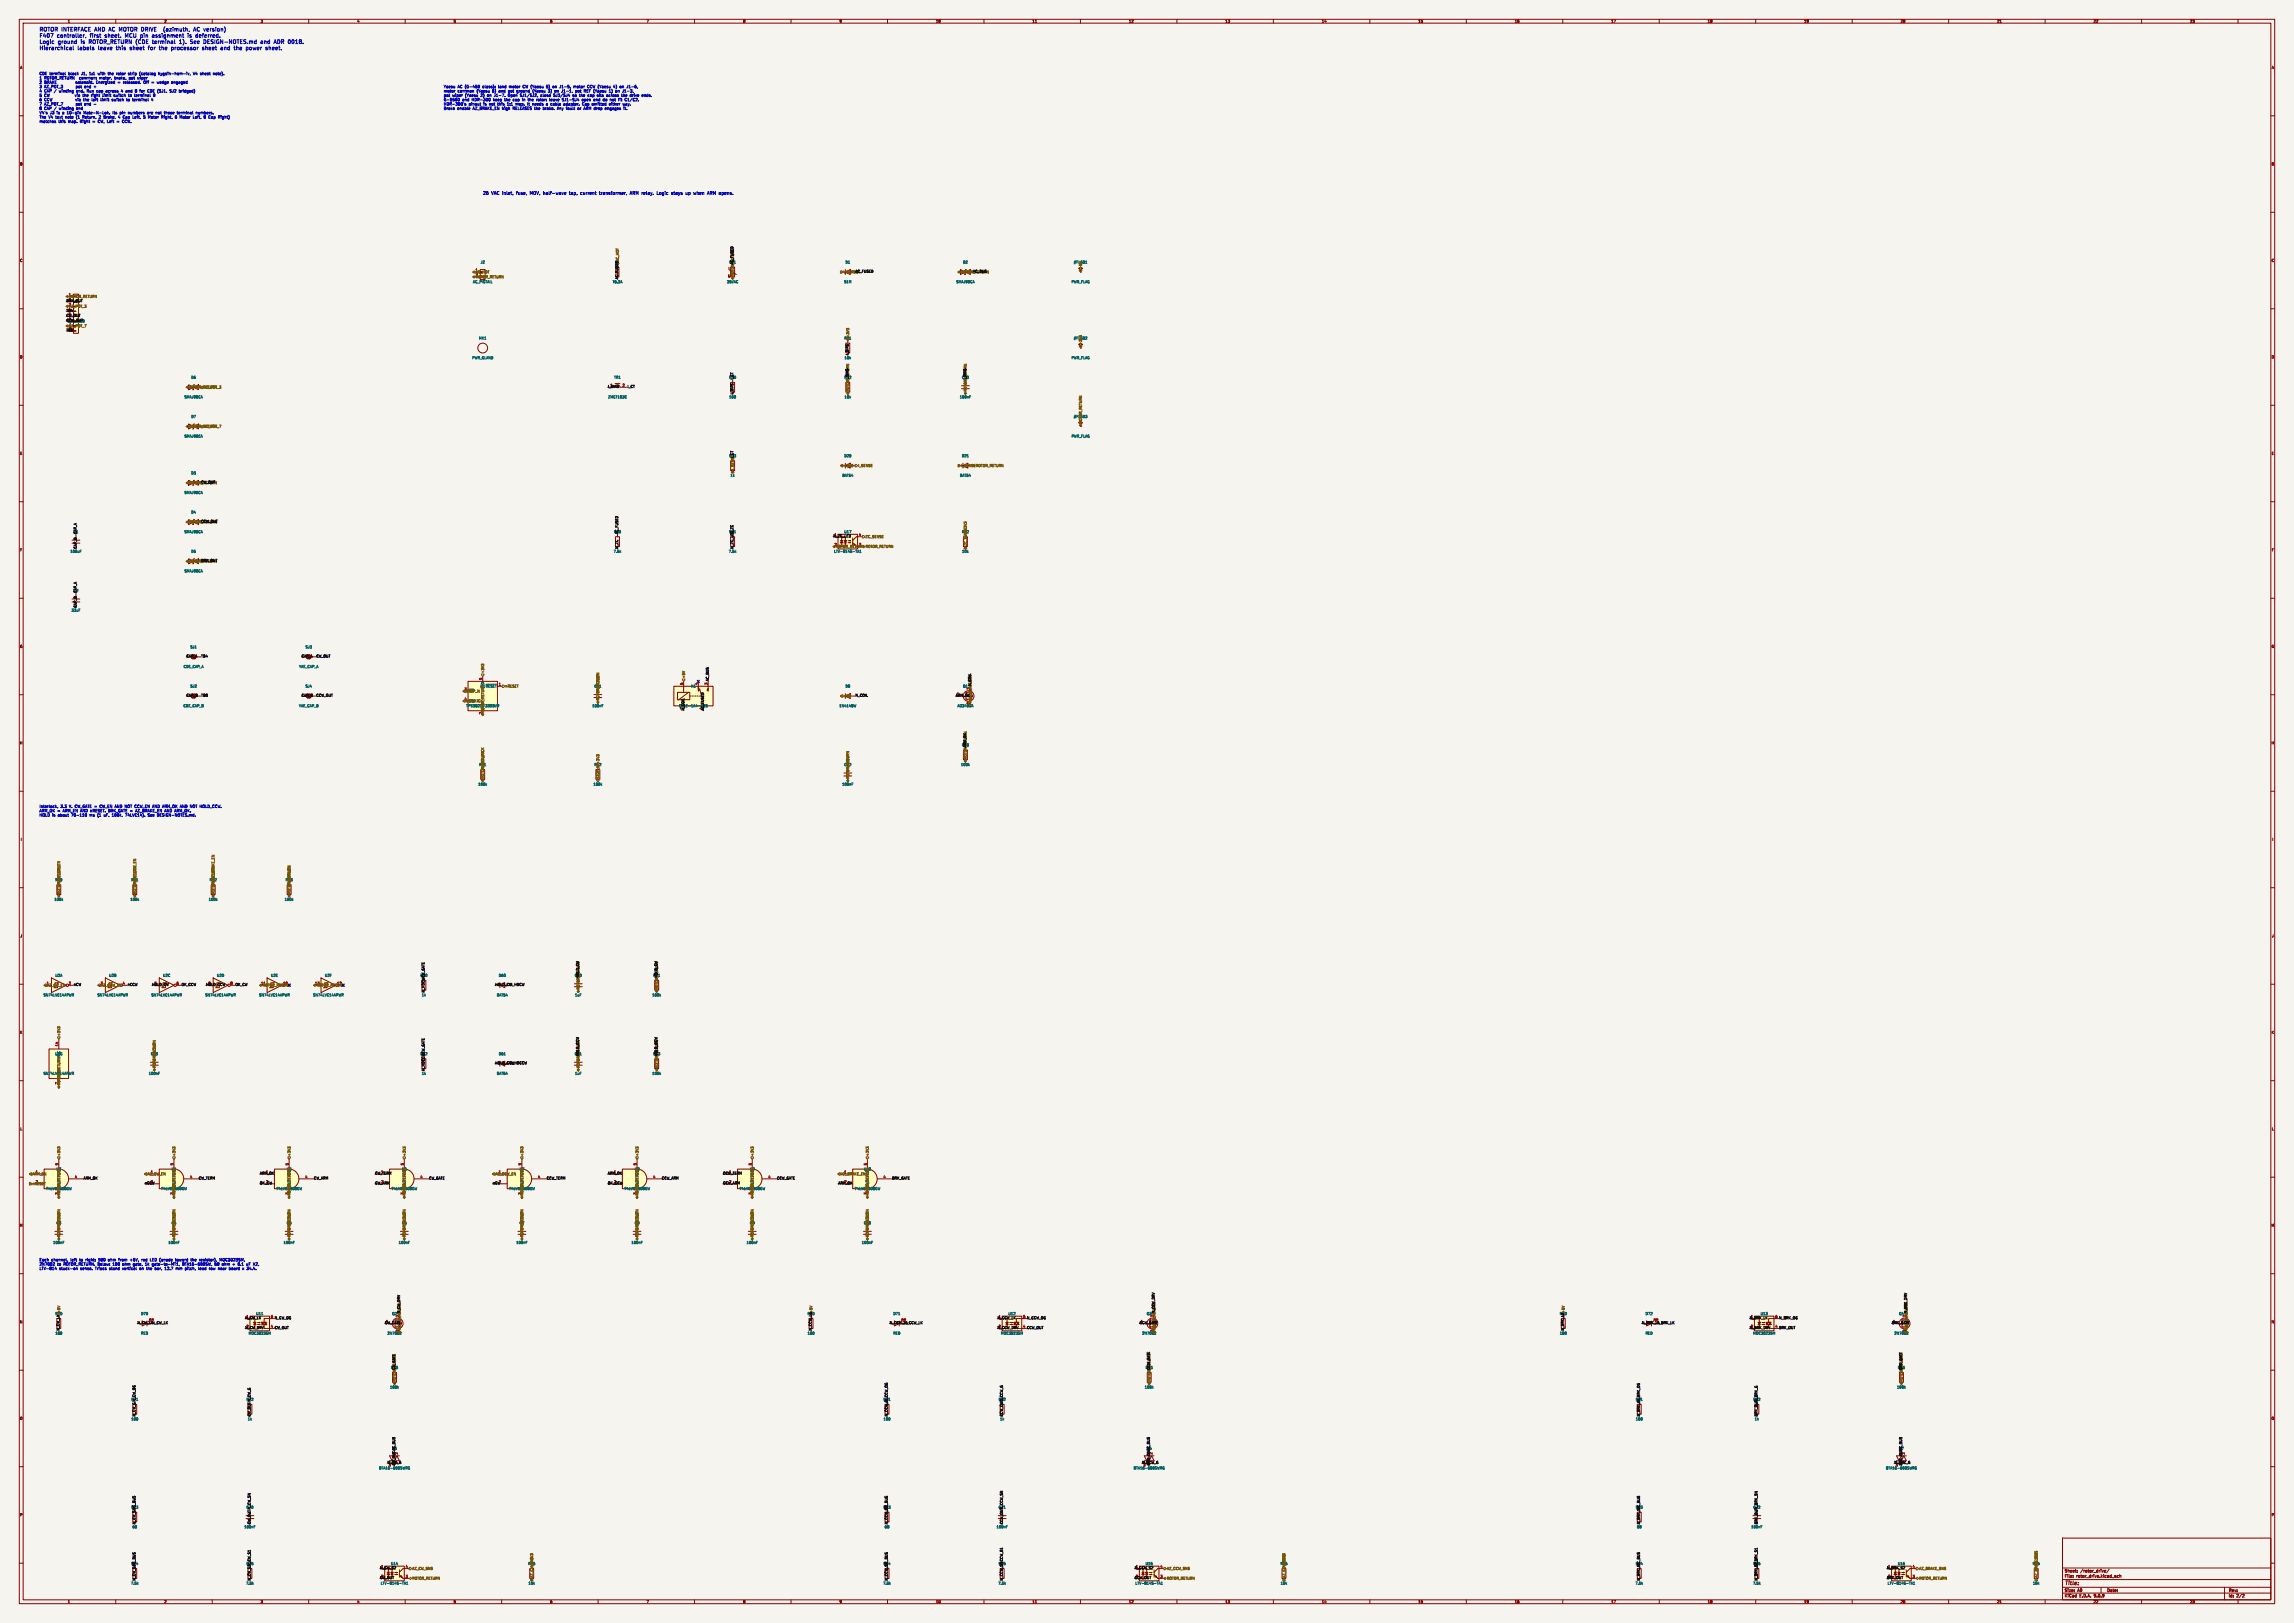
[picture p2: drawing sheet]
<svg xmlns="http://www.w3.org/2000/svg" width="1189mm" height="841mm" viewBox="0 0 1189 841" stroke-linecap="round" stroke-linejoin="round" font-family="sans-serif">
<defs><g id="words">
<g font-size="2.8" fill="#0000c2">
<text x="20" y="16">ROTOR INTERFACE AND AC MOTOR DRIVE</text>
<text x="85" y="16">(azimuth,</text>
<text x="100" y="16">AC version)</text>
<text x="20" y="20">F407</text>
<text x="20" y="23">Logic</text>
<text x="29" y="20">controller,</text>
<text x="30" y="23">ground</text>
<text x="42" y="23">is</text>
<text x="46" y="23">ROTOR_RETURN (CDE terminal</text>
<text x="46" y="20">first</text>
<text x="54" y="20">sheet.</text>
<text x="65" y="20">MCU pin</text>
<text x="79" y="20">assignment</text>
<text x="93" y="23">1).</text>
<text x="97" y="20">is</text>
<text x="99" y="23">See</text>
<text x="101" y="20">deferred.</text>
<text x="106" y="23">DESIGN-NOTES.md</text>
<text x="135" y="23">and</text>
<text x="142" y="23">ADR 0018.</text>
<text x="20" y="26">Hierarchical</text>
<text x="40" y="26">labels</text>
<text x="51" y="26">leave</text>
<text x="60" y="26">this</text>
<text x="67" y="26">sheet</text>
<text x="77" y="26">for</text>
<text x="82" y="26">the</text>
<text x="89" y="26">processor</text>
<text x="105" y="26">sheet</text>
<text x="114" y="26">and</text>
<text x="121" y="26">the</text>
<text x="128" y="26">power</text>
<text x="138" y="26">sheet.</text>
</g>
<text font-size="2.8" fill="#840000" x="1070" y="822">Title:</text>
<g font-size="2.2" fill="#0000c2">
<text x="250" y="101">26</text>
<text x="255" y="101">VAC inlet,</text>
<text x="268" y="101">fuse,</text>
<text x="275" y="101">MOV, half-wave</text>
<text x="296" y="101">tap,</text>
<text x="302" y="101">current</text>
<text x="311" y="101">transformer,</text>
<text x="327" y="101">ARM relay.</text>
<text x="342" y="101">Logic</text>
<text x="349" y="101">stays</text>
<text x="357" y="101">up</text>
<text x="361" y="101">when</text>
<text x="368" y="101">ARM opens.</text>
</g>
<g font-size="2.1" fill="#840000">
<text x="1070" y="815">Sheet:</text>
<text x="1078" y="815">/rotor_drive/</text>
<text x="1070" y="818">File:</text>
<text x="1076" y="818">rotor_drive.kicad_sch</text>
<text x="1070" y="828">KiCad</text>
<text x="1070" y="825">Size:</text>
<text x="1077" y="825">A0</text>
<text x="1078" y="828">E.D.A.</text>
<text x="1085" y="828">9.0.9</text>
<text x="1092" y="825">Date:</text>
<text x="1155" y="825">Rev:</text>
<text x="1155" y="828">Id:</text>
<text x="1159" y="828">2/2</text>
</g>
<g font-size="1.9" fill="#0000c2">
<text x="20" y="39">CDE terminal</text>
<text x="20" y="41">1</text>
<text x="23" y="41">ROTOR_RETURN</text>
<text x="36" y="39">block</text>
<text x="41" y="41">common:</text>
<text x="42" y="39">J1,</text>
<text x="47" y="39">1:1</text>
<text x="51" y="39">with</text>
<text x="52" y="41">motor,</text>
<text x="57" y="39">the</text>
<text x="60" y="41">brake,</text>
<text x="61" y="39">rotor</text>
<text x="68" y="39">strip</text>
<text x="68" y="41">pot</text>
<text x="72" y="41">wiper</text>
<text x="74" y="39">(catalog</text>
<text x="83" y="39">hygain-ham-iv,</text>
<text x="102" y="39">V4</text>
<text x="106" y="39">sheet</text>
<text x="112" y="39">note).</text>
<text x="20" y="44">2</text>
<text x="20" y="46">3</text>
<text x="23" y="44">BRAKE</text>
<text x="23" y="46">AZ_POT_3</text>
<text x="40" y="46">pot</text>
<text x="41" y="44">solenoid.</text>
<text x="45" y="46">end</text>
<text x="51" y="44">Energized</text>
<text x="63" y="44">=</text>
<text x="66" y="44">released.</text>
<text x="77" y="44">Off</text>
<text x="81" y="44">=</text>
<text x="84" y="44">wedge</text>
<text x="92" y="44">engaged</text>
<text x="230" y="46">Yaesu</text>
<text x="237" y="46">AC (G-450</text>
<text x="250" y="46">class):</text>
<text x="259" y="46">land</text>
<text x="264" y="46">motor</text>
<text x="272" y="46">CW (Yaesu</text>
<text x="284" y="46">5)</text>
<text x="288" y="46">on</text>
<text x="292" y="46">J1-5,</text>
<text x="299" y="46">motor</text>
<text x="306" y="46">CCW (Yaesu</text>
<text x="320" y="46">4)</text>
<text x="324" y="46">on</text>
<text x="327" y="46">J1-6,</text>
<text x="20" y="48">4</text>
<text x="20" y="50">5</text>
<text x="20" y="53">6</text>
<text x="23" y="48">CAP /</text>
<text x="23" y="50">CW</text>
<text x="23" y="53">CCW</text>
<text x="31" y="48">winding</text>
<text x="40" y="48">end.</text>
<text x="41" y="50">via</text>
<text x="41" y="53">via</text>
<text x="45" y="50">the</text>
<text x="45" y="53">the</text>
<text x="46" y="48">Run</text>
<text x="50" y="50">right</text>
<text x="50" y="53">left</text>
<text x="51" y="48">cap</text>
<text x="55" y="53">limit</text>
<text x="56" y="50">limit</text>
<text x="56" y="48">across</text>
<text x="60" y="53">switch</text>
<text x="62" y="50">switch</text>
<text x="64" y="48">4</text>
<text x="66" y="48">and</text>
<text x="68" y="53">to</text>
<text x="69" y="50">to</text>
<text x="71" y="48">8</text>
<text x="72" y="53">terminal</text>
<text x="73" y="50">terminal</text>
<text x="74" y="48">for</text>
<text x="78" y="48">CDE (SJ1,</text>
<text x="90" y="48">SJ2</text>
<text x="95" y="48">bridged)</text>
<text x="230" y="48">motor</text>
<text x="230" y="50">pot</text>
<text x="230" y="53">G-5500</text>
<text x="234" y="50">wiper</text>
<text x="237" y="48">common</text>
<text x="240" y="53">and</text>
<text x="241" y="50">(Yaesu</text>
<text x="245" y="53">HDR-300</text>
<text x="247" y="48">(Yaesu</text>
<text x="249" y="50">2)</text>
<text x="253" y="50">on</text>
<text x="255" y="48">6)</text>
<text x="256" y="53">keep</text>
<text x="257" y="50">J1-7.</text>
<text x="259" y="48">and</text>
<text x="262" y="53">the</text>
<text x="264" y="48">pot</text>
<text x="264" y="50">Open</text>
<text x="266" y="53">cap</text>
<text x="269" y="48">ground</text>
<text x="271" y="50">SJ1/SJ2,</text>
<text x="271" y="53">in</text>
<text x="275" y="53">the</text>
<text x="277" y="48">(Yaesu</text>
<text x="279" y="53">rotor:</text>
<text x="281" y="50">close</text>
<text x="285" y="48">3)</text>
<text x="286" y="53">leave</text>
<text x="288" y="50">SJ3/SJ4</text>
<text x="289" y="48">on</text>
<text x="293" y="48">J1-1,</text>
<text x="293" y="53">SJ1-SJ4</text>
<text x="298" y="50">so</text>
<text x="300" y="48">pot</text>
<text x="302" y="50">the</text>
<text x="303" y="53">open</text>
<text x="304" y="48">REF (Yaesu</text>
<text x="306" y="50">cap</text>
<text x="309" y="53">and</text>
<text x="311" y="50">sits</text>
<text x="315" y="53">do</text>
<text x="316" y="50">across</text>
<text x="318" y="48">1)</text>
<text x="318" y="53">not</text>
<text x="321" y="48">on</text>
<text x="323" y="53">fit</text>
<text x="325" y="50">the</text>
<text x="325" y="48">J1-3,</text>
<text x="326" y="53">C1/C2.</text>
<text x="329" y="50">drive</text>
<text x="335" y="50">ends.</text>
<text x="20" y="55">7</text>
<text x="20" y="57">8</text>
<text x="20" y="59">V4's</text>
<text x="23" y="55">AZ_POT_7</text>
<text x="23" y="57">CAP /</text>
<text x="26" y="59">J3</text>
<text x="30" y="59">is</text>
<text x="31" y="57">winding</text>
<text x="33" y="59">a</text>
<text x="35" y="59">10-pin</text>
<text x="40" y="57">end</text>
<text x="40" y="55">pot</text>
<text x="44" y="59">Mate-N-Lok.</text>
<text x="45" y="55">end</text>
<text x="59" y="59">Its</text>
<text x="63" y="59">pin</text>
<text x="67" y="59">numbers</text>
<text x="78" y="59">are</text>
<text x="82" y="59">not</text>
<text x="87" y="59">these</text>
<text x="94" y="59">terminal</text>
<text x="103" y="59">numbers.</text>
<text x="230" y="55">HDR-300's</text>
<text x="230" y="57">Brake</text>
<text x="237" y="57">enable</text>
<text x="243" y="55">pinout</text>
<text x="245" y="57">AZ_BRAKE_EN high</text>
<text x="251" y="55">is</text>
<text x="254" y="55">not</text>
<text x="258" y="55">this</text>
<text x="263" y="55">1:1</text>
<text x="266" y="57">RELEASES the</text>
<text x="268" y="55">map.</text>
<text x="274" y="55">It</text>
<text x="277" y="55">needs</text>
<text x="282" y="57">brake.</text>
<text x="284" y="55">a</text>
<text x="287" y="55">cable</text>
<text x="290" y="57">Any</text>
<text x="294" y="55">adapter.</text>
<text x="295" y="57">fault</text>
<text x="301" y="57">or</text>
<text x="304" y="55">Cap</text>
<text x="304" y="57">ARM drop</text>
<text x="309" y="55">omitted</text>
<text x="315" y="57">engages</text>
<text x="318" y="55">either</text>
<text x="325" y="55">way.</text>
<text x="325" y="57">it.</text>
<text x="20" y="62">The</text>
<text x="20" y="64">matches</text>
<text x="25" y="62">V4</text>
<text x="29" y="62">text</text>
<text x="30" y="64">this</text>
<text x="34" y="62">note</text>
<text x="35" y="64">map.</text>
<text x="40" y="62">(1</text>
<text x="42" y="64">Right</text>
<text x="43" y="62">Return,</text>
<text x="48" y="64">=</text>
<text x="51" y="64">CW, Left</text>
<text x="52" y="62">2</text>
<text x="55" y="62">Brake,</text>
<text x="62" y="62">4</text>
<text x="64" y="64">CCW.</text>
<text x="65" y="62">Cap</text>
<text x="70" y="62">Left,</text>
<text x="76" y="62">5</text>
<text x="79" y="62">Motor</text>
<text x="86" y="62">Right,</text>
<text x="93" y="62">6</text>
<text x="96" y="62">Motor</text>
<text x="103" y="62">Left,</text>
<text x="108" y="62">8</text>
<text x="111" y="62">Cap</text>
<text x="116" y="62">Right)</text>
<text x="20" y="419">Interlock,</text>
<text x="31" y="419">3.3</text>
<text x="36" y="419">V. CW_GATE =</text>
<text x="52" y="419">CW_EN AND NOT CCW_EN AND ARM_OK AND NOT HOLD_CCW.</text>
<text x="20" y="421">ARM_OK =</text>
<text x="20" y="423">HOLD is</text>
<text x="30" y="423">about</text>
<text x="33" y="421">ARM_EN AND nRESET.</text>
<text x="37" y="423">70-110</text>
<text x="47" y="423">ms</text>
<text x="51" y="423">(1</text>
<text x="55" y="423">uF,</text>
<text x="57" y="421">BRK_GATE =</text>
<text x="59" y="423">100k,</text>
<text x="66" y="423">74LVC14).</text>
<text x="71" y="421">AZ_BRAKE_EN AND ARM_OK.</text>
<text x="78" y="423">See</text>
<text x="83" y="423">DESIGN-NOTES.md.</text>
<text x="20" y="654">Each</text>
<text x="27" y="654">channel,</text>
<text x="37" y="654">left</text>
<text x="41" y="654">to</text>
<text x="45" y="654">right:</text>
<text x="52" y="654">180</text>
<text x="57" y="654">ohm</text>
<text x="62" y="654">from</text>
<text x="68" y="654">+5V,</text>
<text x="75" y="654">red</text>
<text x="79" y="654">LED (anode</text>
<text x="93" y="654">toward</text>
<text x="101" y="654">the</text>
<text x="105" y="654">resistor),</text>
<text x="116" y="654">MOC3023SM,</text>
<text x="20" y="656">2N7002</text>
<text x="20" y="658">LTV-814</text>
<text x="30" y="656">to</text>
<text x="31" y="658">stuck-on</text>
<text x="33" y="656">ROTOR_RETURN. Below:</text>
<text x="42" y="658">sense.</text>
<text x="50" y="658">Triacs</text>
<text x="57" y="658">stand</text>
<text x="59" y="656">100</text>
<text x="64" y="658">vertical</text>
<text x="64" y="656">ohm</text>
<text x="70" y="656">gate,</text>
<text x="73" y="658">on</text>
<text x="76" y="656">1k</text>
<text x="77" y="658">the</text>
<text x="80" y="656">gate-to-MT1,</text>
<text x="81" y="658">bar,</text>
<text x="87" y="658">12.7</text>
<text x="93" y="658">mm</text>
<text x="96" y="656">BTA16-600SW,</text>
<text x="98" y="658">pitch,</text>
<text x="105" y="658">lead</text>
<text x="110" y="658">row</text>
<text x="113" y="656">68</text>
<text x="115" y="658">near</text>
<text x="117" y="656">ohm</text>
<text x="121" y="658">board</text>
<text x="122" y="656">+</text>
<text x="125" y="656">0.1</text>
<text x="128" y="658">x</text>
<text x="130" y="656">uF</text>
<text x="131" y="658">34.4.</text>
<text x="134" y="656">X2,</text>
</g>
<g font-size="1.8" fill="#840000">
<text x="35" y="12">1</text>
<text x="85" y="12">2</text>
<text x="135" y="12">3</text>
<text x="185" y="12">4</text>
<text x="235" y="12">5</text>
<text x="285" y="12">6</text>
<text x="335" y="12">7</text>
<text x="385" y="12">8</text>
<text x="435" y="12">9</text>
<text x="485" y="12">10</text>
<text x="535" y="12">11</text>
<text x="585" y="12">12</text>
<text x="635" y="12">13</text>
<text x="685" y="12">14</text>
<text x="735" y="12">15</text>
<text x="785" y="12">16</text>
<text x="835" y="12">17</text>
<text x="885" y="12">18</text>
<text x="935" y="12">19</text>
<text x="985" y="12">20</text>
<text x="1035" y="12">21</text>
<text x="1085" y="12">22</text>
<text x="1135" y="12">23</text>
<text x="10" y="36">A</text>
<text x="1177" y="36">A</text>
<text x="10" y="86">B</text>
<text x="1177" y="86">B</text>
<text x="10" y="136">C</text>
<text x="1177" y="136">C</text>
<text x="377" y="144">U</text>
<text x="10" y="186">D</text>
<text x="1177" y="186">D</text>
<text x="10" y="236">E</text>
<text x="1177" y="236">E</text>
<text x="10" y="286">F</text>
<text x="1177" y="286">F</text>
<text x="10" y="336">G</text>
<text x="1177" y="336">G</text>
<text x="10" y="386">H</text>
<text x="1177" y="386">H</text>
<text x="11" y="436">I</text>
<text x="1178" y="436">I</text>
<text x="10" y="486">J</text>
<text x="1177" y="486">J</text>
<text x="10" y="536">K</text>
<text x="1177" y="536">K</text>
<text x="10" y="586">L</text>
<text x="1177" y="586">L</text>
<text x="10" y="636">M</text>
<text x="1177" y="636">M</text>
<text x="10" y="686">N</text>
<text x="1177" y="686">N</text>
<text x="10" y="736">O</text>
<text x="1177" y="736">O</text>
<text x="10" y="786">P</text>
<text x="1177" y="786">P</text>
<text x="35" y="831">1</text>
<text x="85" y="831">2</text>
<text x="135" y="831">3</text>
<text x="185" y="831">4</text>
<text x="235" y="831">5</text>
<text x="285" y="831">6</text>
<text x="335" y="831">7</text>
<text x="385" y="831">8</text>
<text x="435" y="831">9</text>
<text x="485" y="831">10</text>
<text x="535" y="831">11</text>
<text x="585" y="831">12</text>
<text x="635" y="831">13</text>
<text x="685" y="831">14</text>
<text x="735" y="831">15</text>
<text x="785" y="831">16</text>
<text x="835" y="831">17</text>
<text x="885" y="831">18</text>
<text x="935" y="831">19</text>
<text x="985" y="831">20</text>
<text x="1035" y="831">21</text>
<text x="1085" y="831">22</text>
<text x="1135" y="831">23</text>
</g>
<g font-size="1.8" fill="#006464">
<text x="249" y="137">J2</text>
<text x="438" y="137">D1</text>
<text x="499" y="137">D2</text>
<text x="245" y="147">AC_PIGTAIL</text>
<text x="317" y="147">T6.3A</text>
<text x="377" y="147">35VAC</text>
<text x="437" y="147">S1M</text>
<text x="496" y="147">SMAJ90CA</text>
<text x="555" y="147">PWR_FLAG</text>
<text x="34" y="167">CCW_OUT</text>
<text x="248" y="176">MK1</text>
<text x="556" y="176">#FLG02</text>
<text x="245" y="186">PWR_GLAND</text>
<text x="438" y="186">10k</text>
<text x="555" y="186">PWR_FLAG</text>
<text x="99" y="196">D6</text>
<text x="318" y="196">TR1</text>
<text x="95" y="207">SMAJ90CA</text>
<text x="315" y="207">ZMCT103C</text>
<text x="378" y="207">100</text>
<text x="438" y="207">10k</text>
<text x="497" y="207">100nF</text>
<text x="99" y="217">D7</text>
<text x="95" y="227">SMAJ90CA</text>
<text x="555" y="227">PWR_FLAG</text>
<text x="437" y="237">D20</text>
<text x="498" y="237">D21</text>
<text x="99" y="246">D3</text>
<text x="379" y="247">1k</text>
<text x="436" y="247">BAT54</text>
<text x="497" y="247">BAT54</text>
<text x="95" y="256">SMAJ90CA</text>
<text x="99" y="266">D4</text>
<text x="95" y="276">SMAJ90CA</text>
<text x="36" y="287">100uF</text>
<text x="99" y="287">D5</text>
<text x="318" y="287">7.5k</text>
<text x="378" y="287">7.5k</text>
<text x="432" y="287">LTV-814S-TA1</text>
<text x="499" y="287">10k</text>
<text x="95" y="297">SMAJ90CA</text>
<text x="37" y="317">33uF</text>
<text x="99" y="336">SJ1</text>
<text x="158" y="336">SJ3</text>
<text x="95" y="346">CDE_CAP_A</text>
<text x="155" y="346">YAE_CAP_A</text>
<text x="99" y="356">SJ2</text>
<text x="158" y="356">SJ4</text>
<text x="249" y="356">U1 ~{RESET}</text>
<text x="358" y="356">K1</text>
<text x="362" y="355" transform="rotate(-90 362 355)">4</text>
<text x="438" y="356">D8</text>
<text x="499" y="356">Q1</text>
<text x="503" y="365" transform="rotate(-90 503 365)">2</text>
<text x="95" y="367">CDE_CAP_B</text>
<text x="155" y="367">YAE_CAP_B</text>
<text x="242" y="367">TPS3823-33DBVR</text>
<text x="307" y="367">100nF</text>
<text x="352" y="367">G5LE-1A4-DC5</text>
<text x="435" y="367">1N4148W</text>
<text x="496" y="367">AO3400A</text>
<text x="498" y="397">100k</text>
<text x="248" y="407">100k</text>
<text x="307" y="407">100k</text>
<text x="436" y="407">100nF</text>
<text x="28" y="467">100k</text>
<text x="67" y="467">100k</text>
<text x="108" y="467">100k</text>
<text x="147" y="467">100k</text>
<text x="29" y="506">U2A</text>
<text x="56" y="506">U2B</text>
<text x="84" y="506">U2C</text>
<text x="112" y="506">U2D</text>
<text x="140" y="506">U2E</text>
<text x="168" y="506">U2F</text>
<text x="258" y="506">D60</text>
<text x="22" y="516">SN74LVC14APWR</text>
<text x="50" y="516">SN74LVC14APWR</text>
<text x="78" y="516">SN74LVC14APWR</text>
<text x="106" y="516">SN74LVC14APWR</text>
<text x="134" y="516">SN74LVC14APWR</text>
<text x="162" y="516">SN74LVC14APWR</text>
<text x="218" y="516">1k</text>
<text x="257" y="516">BAT54</text>
<text x="298" y="516">1uF</text>
<text x="338" y="516">100k</text>
<text x="28" y="547">U2G</text>
<text x="258" y="547">D61</text>
<text x="22" y="557">SN74LVC14APWR</text>
<text x="77" y="557">100nF</text>
<text x="218" y="557">1k</text>
<text x="257" y="557">BAT54</text>
<text x="298" y="557">1uF</text>
<text x="338" y="557">100k</text>
<text x="27" y="645">100nF</text>
<text x="87" y="645">100nF</text>
<text x="147" y="645">100nF</text>
<text x="207" y="645">100nF</text>
<text x="267" y="645">100nF</text>
<text x="327" y="645">100nF</text>
<text x="387" y="645">100nF</text>
<text x="447" y="645">100nF</text>
<text x="73" y="682">D70</text>
<text x="133" y="682">U11</text>
<text x="203" y="682">Q2</text>
<text x="463" y="682">D71</text>
<text x="523" y="682">U12</text>
<text x="594" y="682">Q3</text>
<text x="853" y="682">D72</text>
<text x="912" y="682">U13</text>
<text x="984" y="682">Q4</text>
<text x="29" y="692">180</text>
<text x="73" y="692">RED</text>
<text x="129" y="692">MOC3023SM</text>
<text x="201" y="692">2N7002</text>
<text x="207" y="690" transform="rotate(-90 207 690)">2</text>
<text x="418" y="692">180</text>
<text x="463" y="692">RED</text>
<text x="519" y="692">MOC3023SM</text>
<text x="592" y="692">2N7002</text>
<text x="598" y="690" transform="rotate(-90 598 690)">2</text>
<text x="808" y="692">180</text>
<text x="853" y="692">RED</text>
<text x="909" y="692">MOC3023SM</text>
<text x="982" y="692">2N7002</text>
<text x="988" y="690" transform="rotate(-90 988 690)">2</text>
<text x="202" y="720">100k</text>
<text x="593" y="720">100k</text>
<text x="983" y="720">100k</text>
<text x="68" y="736">100</text>
<text x="128" y="736">1k</text>
<text x="458" y="736">100</text>
<text x="518" y="736">1k</text>
<text x="848" y="736">100</text>
<text x="909" y="736">1k</text>
<text x="196" y="762">BTA16-600SWRG</text>
<text x="201" y="760">3</text>
<text x="587" y="762">BTA16-600SWRG</text>
<text x="592" y="760">3</text>
<text x="977" y="762">BTA16-600SWRG</text>
<text x="982" y="760">3</text>
<text x="69" y="792">68</text>
<text x="127" y="792">100nF</text>
<text x="458" y="792">68</text>
<text x="516" y="792">100nF</text>
<text x="848" y="792">68</text>
<text x="908" y="792">100nF</text>
<text x="68" y="821">7.5k</text>
<text x="127" y="821">7.5k</text>
<text x="197" y="821">LTV-814S-TA1</text>
<text x="274" y="821">10k</text>
<text x="458" y="821">7.5k</text>
<text x="517" y="821">7.5k</text>
<text x="588" y="821">LTV-814S-TA1</text>
<text x="664" y="821">10k</text>
<text x="848" y="821">7.5k</text>
<text x="908" y="821">7.5k</text>
<text x="978" y="821">LTV-814S-TA1</text>
<text x="1054" y="821">10k</text>
</g>
<g font-size="1.8" fill="#0f0f0f">
<text x="319" y="137">F1</text>
<text x="378" y="137">RV1</text>
<text x="380" y="137" transform="rotate(-90 380 137)">AC_FUSED</text>
<text x="437" y="142">VIN_RECT</text>
<text x="443" y="141">AC_FUSED</text>
<text x="504" y="141">AC_BUS</text>
<text x="321" y="145" transform="rotate(-90 321 145)">AC_FUSEDAC_HOT</text>
<text x="35" y="156">2</text>
<text x="34" y="157">BRK_OUT</text>
<text x="34" y="162">TB4</text>
<text x="35" y="161">4</text>
<text x="38" y="157">J1</text>
<text x="34" y="164">CW_OUT</text>
<text x="35" y="167">CDE_1to8</text>
<text x="35" y="164">5</text>
<text x="35" y="166">6</text>
<text x="34" y="172">TB8</text>
<text x="35" y="171">8</text>
<text x="440" y="184" transform="rotate(-90 440 184)">I_BIAS</text>
<text x="378" y="196">R20</text>
<text x="380" y="197" transform="rotate(-90 380 197)">I_CT</text>
<text x="437" y="196">R22</text>
<text x="440" y="197" transform="rotate(-90 440 197)">I_BIAS</text>
<text x="498" y="196">C20</text>
<text x="501" y="197" transform="rotate(-90 501 197)">I_BIAS</text>
<text x="315" y="201">I_BIAS</text>
<text x="316" y="200">1</text>
<text x="325" y="201">I_CT</text>
<text x="380" y="204" transform="rotate(-90 380 204)">I_BIAS</text>
<text x="378" y="237">R23</text>
<text x="380" y="237" transform="rotate(-90 380 237)">I_CT</text>
<text x="104" y="251">CW_OUT</text>
<text x="104" y="271">CCW_OUT</text>
<text x="38" y="276">C1</text>
<text x="40" y="277" transform="rotate(-90 40 277)">CAP_A</text>
<text x="318" y="276">R30</text>
<text x="321" y="277" transform="rotate(-90 321 277)">AC_FUSED</text>
<text x="378" y="276">R31</text>
<text x="380" y="277" transform="rotate(-90 380 277)">N_ZC</text>
<text x="432" y="279">N_ZC_LED</text>
<text x="432" y="278">1</text>
<text x="437" y="276">U17</text>
<text x="40" y="284" transform="rotate(-90 40 284)">CAP_B</text>
<text x="321" y="284" transform="rotate(-90 321 284)">N_ZC</text>
<text x="380" y="284" transform="rotate(-90 380 284)">N_ZC_LED</text>
<text x="104" y="291">BRK_OUT</text>
<text x="38" y="307">C2</text>
<text x="40" y="307" transform="rotate(-90 40 307)">CAP_A</text>
<text x="40" y="315" transform="rotate(-90 40 315)">CAP_B</text>
<text x="97" y="341">CAP_A</text>
<text x="104" y="341">TB4</text>
<text x="156" y="341">CAP_A</text>
<text x="164" y="341">CW_OUT</text>
<text x="368" y="353" transform="rotate(-90 368 353)">AC_BUS</text>
<text x="503" y="356" transform="rotate(-90 503 356)">N_COIL</text>
<text x="97" y="361">CAP_B</text>
<text x="104" y="361">TB8</text>
<text x="156" y="361">CAP_B</text>
<text x="164" y="361">CCW_OUT</text>
<text x="443" y="361">N_COIL</text>
<text x="495" y="361">ARM_OK</text>
<text x="496" y="360">1</text>
<text x="354" y="368" transform="rotate(-90 354 368)">2</text>
<text x="355" y="368" transform="rotate(-90 355 368)">N_COIL</text>
<text x="364" y="368" transform="rotate(-90 364 368)">1</text>
<text x="365" y="368" transform="rotate(-90 365 368)">AC_FUSED</text>
<text x="498" y="387">R40</text>
<text x="501" y="387" transform="rotate(-90 501 387)">ARM_OK</text>
<text x="218" y="506">R60</text>
<text x="298" y="506">C60</text>
<text x="300" y="507" transform="rotate(-90 300 507)">HOLD_CW</text>
<text x="338" y="506">R61</text>
<text x="341" y="507" transform="rotate(-90 341 507)">HOLD_CW</text>
<text x="38" y="511">nCW</text>
<text x="66" y="511">nCCW</text>
<text x="79" y="511">HOLD_CW</text>
<text x="80" y="510">5</text>
<text x="94" y="511">OK_CCW</text>
<text x="107" y="511">HOLD_CCW</text>
<text x="108" y="510">9</text>
<text x="122" y="511">OK_CW</text>
<text x="220" y="514" transform="rotate(-90 220 514)">N_HDCWCW_GATE</text>
<text x="257" y="511">HOLD_CW</text>
<text x="264" y="511">N_HDCW</text>
<text x="218" y="547">R62</text>
<text x="220" y="547" transform="rotate(-90 220 547)">CCW_GATE</text>
<text x="257" y="552">HOLD_CCW</text>
<text x="264" y="552">N_HDCCW</text>
<text x="298" y="547">C61</text>
<text x="300" y="547" transform="rotate(-90 300 547)">HOLD_CCW</text>
<text x="338" y="547">R63</text>
<text x="341" y="547" transform="rotate(-90 341 547)">HOLD_CCW</text>
<text x="220" y="555" transform="rotate(-90 220 555)">N_HDCCW</text>
<text x="43" y="611">ARM_OK</text>
<text x="103" y="611">CW_TERM</text>
<text x="135" y="609">ARM_OK</text>
<text x="138" y="608">1</text>
<text x="163" y="611">CW_ARM</text>
<text x="194" y="609">CW_TERM</text>
<text x="197" y="608">1</text>
<text x="222" y="611">CW_GATE</text>
<text x="283" y="611">CCW_TERM</text>
<text x="315" y="609">ARM_OK</text>
<text x="318" y="608">1</text>
<text x="343" y="611">CCW_ARM</text>
<text x="375" y="609">CCW_TERM</text>
<text x="378" y="608">1</text>
<text x="403" y="611">CCW_GATE</text>
<text x="462" y="611">BRK_GATE</text>
<text x="75" y="614">nCCW</text>
<text x="78" y="613">2</text>
<text x="135" y="614">OK_CW</text>
<text x="138" y="613">2</text>
<text x="194" y="614">CW_ARM</text>
<text x="197" y="613">2</text>
<text x="255" y="614">nCW</text>
<text x="258" y="613">2</text>
<text x="315" y="614">OK_CCW</text>
<text x="318" y="613">2</text>
<text x="375" y="614">CCW_ARM</text>
<text x="378" y="613">2</text>
<text x="434" y="614">ARM_OK</text>
<text x="437" y="613">2</text>
<text x="29" y="682">R70</text>
<text x="127" y="684">N_CW_LK</text>
<text x="128" y="683">1</text>
<text x="142" y="684">N_CW_OG</text>
<text x="208" y="681" transform="rotate(-90 208 681)">N_CW_DRV</text>
<text x="418" y="682">R80</text>
<text x="517" y="684">N_CCW_LK</text>
<text x="517" y="683">1</text>
<text x="532" y="684">N_CCW_OG</text>
<text x="599" y="681" transform="rotate(-90 599 681)">N_CCW_DRV</text>
<text x="808" y="682">R90</text>
<text x="907" y="684">N_BRK_LK</text>
<text x="907" y="683">1</text>
<text x="922" y="684">N_BRK_OG</text>
<text x="989" y="681" transform="rotate(-90 989 681)">N_BRK_DRV</text>
<text x="31" y="690" transform="rotate(-90 31 690)">N_CW_LA +5V</text>
<text x="71" y="686">N_CW_LAN_CW_LK</text>
<text x="127" y="689">N_CW_DRV</text>
<text x="128" y="688">2</text>
<text x="142" y="689">CW_OUT</text>
<text x="199" y="686">CW_GATE</text>
<text x="200" y="686">1</text>
<text x="421" y="690" transform="rotate(-90 421 690)">N_CCW_LA+5V</text>
<text x="461" y="686">N_CCW_LA</text>
<text x="469" y="686">N_CCW_LK</text>
<text x="517" y="689">N_CCW_DRV</text>
<text x="517" y="688">2</text>
<text x="532" y="689">CCW_OUT</text>
<text x="591" y="686">CCW_GATE</text>
<text x="591" y="686">1</text>
<text x="811" y="690" transform="rotate(-90 811 690)">N_BRK_LA+5V</text>
<text x="851" y="686">N_BRK_LA</text>
<text x="859" y="686">N_BRK_LK</text>
<text x="907" y="689">N_BRK_DRV</text>
<text x="907" y="688">2</text>
<text x="922" y="689">BRK_OUT</text>
<text x="980" y="686">BRK_GATE</text>
<text x="981" y="686">1</text>
<text x="202" y="710">R2G</text>
<text x="205" y="710" transform="rotate(-90 205 710)">CW_GATE</text>
<text x="594" y="710">R3G</text>
<text x="596" y="710" transform="rotate(-90 596 710)">CCW_GATE</text>
<text x="984" y="710">R4G</text>
<text x="986" y="710" transform="rotate(-90 986 710)">BRK_GATE</text>
<text x="68" y="726">R71</text>
<text x="128" y="726">R72</text>
<text x="458" y="726">R81</text>
<text x="460" y="726" transform="rotate(-90 460 726)">N_CCW_OG</text>
<text x="517" y="726">R82</text>
<text x="520" y="726" transform="rotate(-90 520 726)">N_CCW_G</text>
<text x="848" y="726">R91</text>
<text x="909" y="726">R92</text>
<text x="70" y="734" transform="rotate(-90 70 734)">N_CW_GN_CW_OG</text>
<text x="130" y="734" transform="rotate(-90 130 734)">CW_OUTN_CW_G</text>
<text x="460" y="734" transform="rotate(-90 460 734)">N_CCW_G</text>
<text x="520" y="734" transform="rotate(-90 520 734)">CCW_OUT</text>
<text x="850" y="734" transform="rotate(-90 850 734)">N_BRK_GN_BRK_OG</text>
<text x="911" y="734" transform="rotate(-90 911 734)">BRK_OUTN_BRK_G</text>
<text x="203" y="751">Q5</text>
<text x="206" y="754" transform="rotate(-90 206 754)">2</text>
<text x="594" y="751">Q6</text>
<text x="596" y="752" transform="rotate(-90 596 752)">AC_BUS</text>
<text x="598" y="754" transform="rotate(-90 598 754)">2</text>
<text x="984" y="751">Q7</text>
<text x="988" y="754" transform="rotate(-90 988 754)">2</text>
<text x="201" y="759">N_CW_G</text>
<text x="205" y="759" transform="rotate(-90 205 759)">CW_OUTAC_BUS</text>
<text x="206" y="759" transform="rotate(-90 206 759)">1</text>
<text x="592" y="759">N_CCW_G</text>
<text x="596" y="759" transform="rotate(-90 596 759)">CCW_OUT</text>
<text x="598" y="759" transform="rotate(-90 598 759)">1</text>
<text x="982" y="759">N_BRK_G</text>
<text x="986" y="759" transform="rotate(-90 986 759)">BRK_OUTAC_BUS</text>
<text x="988" y="759" transform="rotate(-90 988 759)">1</text>
<text x="68" y="782">R73</text>
<text x="70" y="782" transform="rotate(-90 70 782)">AC_BUS</text>
<text x="128" y="782">C70</text>
<text x="458" y="782">R83</text>
<text x="460" y="782" transform="rotate(-90 460 782)">AC_BUS</text>
<text x="517" y="782">C71</text>
<text x="520" y="782" transform="rotate(-90 520 782)">N_CCW_SN</text>
<text x="848" y="782">R93</text>
<text x="850" y="782" transform="rotate(-90 850 782)">AC_BUS</text>
<text x="909" y="782">C72</text>
<text x="70" y="790" transform="rotate(-90 70 790)">N_CW_SN</text>
<text x="130" y="790" transform="rotate(-90 130 790)">CW_OUTN_CW_SN</text>
<text x="460" y="790" transform="rotate(-90 460 790)">N_CCW_SN</text>
<text x="520" y="790" transform="rotate(-90 520 790)">CCW_OUT</text>
<text x="850" y="790" transform="rotate(-90 850 790)">N_BRK_SN</text>
<text x="911" y="790" transform="rotate(-90 911 790)">BRK_OUTN_BRK_SN</text>
<text x="68" y="811">R74</text>
<text x="128" y="811">R75</text>
<text x="197" y="813">N_CW_S2</text>
<text x="197" y="813">1</text>
<text x="202" y="811">U14</text>
<text x="458" y="811">R84</text>
<text x="460" y="812" transform="rotate(-90 460 812)">AC_BUS</text>
<text x="517" y="811">R85</text>
<text x="520" y="812" transform="rotate(-90 520 812)">N_CCW_S1</text>
<text x="588" y="813">N_CCW_S2</text>
<text x="589" y="813">1</text>
<text x="594" y="811">U15</text>
<text x="848" y="811">R94</text>
<text x="850" y="812" transform="rotate(-90 850 812)">AC_BUS</text>
<text x="909" y="811">R95</text>
<text x="911" y="812" transform="rotate(-90 911 812)">N_BRK_S1</text>
<text x="978" y="813">N_BRK_S2</text>
<text x="978" y="813">1</text>
<text x="984" y="811">U16</text>
<text x="70" y="819" transform="rotate(-90 70 819)">N_CW_S1AC_BUS</text>
<text x="130" y="819" transform="rotate(-90 130 819)">N_CW_S2N_CW_S1</text>
<text x="197" y="818">CW_OUT</text>
<text x="197" y="818">2</text>
<text x="460" y="819" transform="rotate(-90 460 819)">N_CCW_S1</text>
<text x="520" y="819" transform="rotate(-90 520 819)">N_CCW_S2</text>
<text x="588" y="818">CCW_OUT</text>
<text x="589" y="818">2</text>
<text x="850" y="819" transform="rotate(-90 850 819)">N_BRK_S1</text>
<text x="911" y="819" transform="rotate(-90 911 819)">N_BRK_S2</text>
<text x="978" y="818">BRK_OUT</text>
<text x="978" y="818">2</text>
</g>
<g font-size="1.8" fill="#725600">
<text x="556" y="137">#FLG01</text>
<text x="246" y="141">1</text>
<text x="246" y="143">2</text>
<text x="247" y="142">AC_HOT</text>
<text x="381" y="143" transform="rotate(-90 381 143)">ROTOR_RETURN</text>
<text x="498" y="142">ROTOR_RETURN</text>
<text x="561" y="140" transform="rotate(-90 561 140)">+5V</text>
<text x="247" y="144">ROTOR_RETURN</text>
<text x="35" y="153">1</text>
<text x="36" y="155">ROTOR_RETURN</text>
<text x="35" y="158">3</text>
<text x="36" y="160">AZ_POT_3</text>
<text x="35" y="169">7</text>
<text x="36" y="170">AZ_POT_7</text>
<text x="437" y="176">R21</text>
<text x="440" y="175" transform="rotate(-90 440 175)">+3V3</text>
<text x="561" y="179" transform="rotate(-90 561 179)">+3V3</text>
<text x="98" y="202">ROTOR_RETURN</text>
<text x="106" y="202">AZ_POT_3</text>
<text x="440" y="203" transform="rotate(-90 440 203)">ROTOR_RETURN</text>
<text x="501" y="203" transform="rotate(-90 501 203)">ROTOR_RETURN</text>
<text x="98" y="222">ROTOR_RETURN</text>
<text x="106" y="222">AZ_POT_7</text>
<text x="556" y="217">#FLG03</text>
<text x="561" y="220" transform="rotate(-90 561 220)">ROTOR_RETURN</text>
<text x="381" y="244" transform="rotate(-90 381 244)">I_SENSE</text>
<text x="437" y="242">+3V3</text>
<text x="445" y="242">I_SENSE</text>
<text x="498" y="242">I_SENSEROTOR_RETURN</text>
<text x="98" y="251">ROTOR_RETURN</text>
<text x="98" y="271">ROTOR_RETURN</text>
<text x="501" y="275" transform="rotate(-90 501 275)">+3V3</text>
<text x="449" y="279">ZC_SENSE</text>
<text x="498" y="276">R32</text>
<text x="433" y="284">ROTOR_RETURN ROTOR_RETURN</text>
<text x="445" y="283">3</text>
<text x="501" y="283" transform="rotate(-90 501 283)">ZC_SENSE</text>
<text x="98" y="292">ROTOR_RETURN</text>
<text x="251" y="349" transform="rotate(-90 251 349)">+3V3</text>
<text x="355" y="352" transform="rotate(-90 355 352)">+5V</text>
<text x="241" y="358">3</text>
<text x="241" y="359">STOP_N</text>
<text x="243" y="359">~{MR}</text>
<text x="251" y="357" transform="rotate(-90 251 357)">VDD</text>
<text x="262" y="356">nRESET</text>
<text x="308" y="356">C21</text>
<text x="311" y="355" transform="rotate(-90 311 355)">+3V3</text>
<text x="503" y="358" transform="rotate(-90 503 358)">3</text>
<text x="241" y="364">WDI_KICK</text>
<text x="243" y="364">WDI</text>
<text x="311" y="363" transform="rotate(-90 311 363)">ROTOR_RETURN</text>
<text x="437" y="362">+5V</text>
<text x="504" y="364" transform="rotate(-90 504 364)">ROTOR_RETURN</text>
<text x="251" y="369" transform="rotate(-90 251 369)">ROTOR_RETURN</text>
<text x="251" y="368" transform="rotate(-90 251 368)">GND</text>
<text x="501" y="394" transform="rotate(-90 501 394)">ROTOR_RETURN</text>
<text x="248" y="397">R41</text>
<text x="251" y="396" transform="rotate(-90 251 396)">WDI_KICK</text>
<text x="308" y="397">R42</text>
<text x="437" y="397">C22</text>
<text x="440" y="396" transform="rotate(-90 440 396)">+5V</text>
<text x="251" y="404" transform="rotate(-90 251 404)">ROTOR_RETURN</text>
<text x="311" y="404" transform="rotate(-90 311 404)">STOP_N +3V3</text>
<text x="440" y="404" transform="rotate(-90 440 404)">ROTOR_RETURN</text>
<text x="31" y="456" transform="rotate(-90 31 456)">AZ_CW_EN</text>
<text x="71" y="456" transform="rotate(-90 71 456)">AZ_CCW_EN</text>
<text x="111" y="456" transform="rotate(-90 111 456)">AZ_BRAKE_EN</text>
<text x="151" y="456" transform="rotate(-90 151 456)">ARM_EN</text>
<text x="29" y="457">R50</text>
<text x="68" y="457">R51</text>
<text x="109" y="457">R52</text>
<text x="148" y="457">R53</text>
<text x="31" y="463" transform="rotate(-90 31 463)">ROTOR_RETURN</text>
<text x="71" y="463" transform="rotate(-90 71 463)">ROTOR_RETURN</text>
<text x="111" y="463" transform="rotate(-90 111 463)">ROTOR_RETURN</text>
<text x="151" y="463" transform="rotate(-90 151 463)">ROTOR_RETURN</text>
<text x="24" y="510">1</text>
<text x="24" y="511">AZ_CW_EN</text>
<text x="52" y="510">3</text>
<text x="52" y="511">AZ_CCW_EN</text>
<text x="135" y="510">11</text>
<text x="147" y="510">10</text>
<text x="163" y="510">13</text>
<text x="175" y="510">12</text>
<text x="301" y="513" transform="rotate(-90 301 513)">ROTOR_RETURN</text>
<text x="341" y="513" transform="rotate(-90 341 513)">ROTOR_RETURN</text>
<text x="31" y="537" transform="rotate(-90 31 537)">+3V3</text>
<text x="81" y="546" transform="rotate(-90 81 546)">+3V3</text>
<text x="78" y="547">C23</text>
<text x="31" y="558" transform="rotate(-90 31 558)">GND</text>
<text x="81" y="554" transform="rotate(-90 81 554)">ROTOR_RETURN</text>
<text x="301" y="554" transform="rotate(-90 301 554)">ROTOR_RETURN</text>
<text x="341" y="554" transform="rotate(-90 341 554)">ROTOR_RETURN</text>
<text x="30" y="562" transform="rotate(-90 30 562)">7</text>
<text x="31" y="562" transform="rotate(-90 31 562)">ROTOR_RETURNVCC</text>
<text x="31" y="599" transform="rotate(-90 31 599)">+3V3</text>
<text x="91" y="599" transform="rotate(-90 91 599)">+3V3</text>
<text x="151" y="599" transform="rotate(-90 151 599)">+3V3</text>
<text x="210" y="599" transform="rotate(-90 210 599)">+3V3</text>
<text x="271" y="599" transform="rotate(-90 271 599)">+3V3</text>
<text x="331" y="599" transform="rotate(-90 331 599)">+3V3</text>
<text x="391" y="599" transform="rotate(-90 391 599)">+3V3</text>
<text x="450" y="599" transform="rotate(-90 450 599)">+3V3</text>
<text x="17" y="609">ARM_EN</text>
<text x="18" y="608">1</text>
<text x="29" y="607">U3</text>
<text x="31" y="610" transform="rotate(-90 31 610)">VCC</text>
<text x="76" y="609">AZ_CW_EN</text>
<text x="78" y="608">1</text>
<text x="89" y="607">U4</text>
<text x="91" y="610" transform="rotate(-90 91 610)">VCC</text>
<text x="148" y="607">U5</text>
<text x="151" y="610" transform="rotate(-90 151 610)">VCC</text>
<text x="208" y="607">U6</text>
<text x="210" y="610" transform="rotate(-90 210 610)">VCC</text>
<text x="257" y="609">AZ_CCW_EN</text>
<text x="258" y="608">1</text>
<text x="269" y="607">U7</text>
<text x="271" y="610" transform="rotate(-90 271 610)">VCC</text>
<text x="329" y="607">U8</text>
<text x="331" y="610" transform="rotate(-90 331 610)">VCC</text>
<text x="389" y="607">U9</text>
<text x="391" y="610" transform="rotate(-90 391 610)">VCC</text>
<text x="436" y="609">AZ_BRAKE_EN</text>
<text x="437" y="608">1</text>
<text x="448" y="607">U10</text>
<text x="450" y="610" transform="rotate(-90 450 610)">VCC</text>
<text x="17" y="614">nRESET</text>
<text x="18" y="613">2</text>
<text x="24" y="617">74LVC1G08GW</text>
<text x="31" y="615" transform="rotate(-90 31 615)">GND</text>
<text x="83" y="617">74LVC1G08GW</text>
<text x="91" y="615" transform="rotate(-90 91 615)">GND</text>
<text x="143" y="617">74LVC1G08GW</text>
<text x="151" y="615" transform="rotate(-90 151 615)">GND</text>
<text x="203" y="617">74LVC1G08GW</text>
<text x="210" y="615" transform="rotate(-90 210 615)">GND</text>
<text x="264" y="617">74LVC1G08GW</text>
<text x="271" y="615" transform="rotate(-90 271 615)">GND</text>
<text x="323" y="617">74LVC1G08GW</text>
<text x="331" y="615" transform="rotate(-90 331 615)">GND</text>
<text x="383" y="617">74LVC1G08GW</text>
<text x="391" y="615" transform="rotate(-90 391 615)">GND</text>
<text x="443" y="617">74LVC1G08GW</text>
<text x="450" y="615" transform="rotate(-90 450 615)">GND</text>
<text x="30" y="619" transform="rotate(-90 30 619)">3</text>
<text x="31" y="620" transform="rotate(-90 31 620)">ROTOR_RETURN</text>
<text x="90" y="619" transform="rotate(-90 90 619)">3</text>
<text x="91" y="620" transform="rotate(-90 91 620)">ROTOR_RETURN</text>
<text x="150" y="619" transform="rotate(-90 150 619)">3</text>
<text x="151" y="620" transform="rotate(-90 151 620)">ROTOR_RETURN</text>
<text x="209" y="619" transform="rotate(-90 209 619)">3</text>
<text x="210" y="620" transform="rotate(-90 210 620)">ROTOR_RETURN</text>
<text x="270" y="619" transform="rotate(-90 270 619)">3</text>
<text x="271" y="620" transform="rotate(-90 271 620)">ROTOR_RETURN</text>
<text x="330" y="619" transform="rotate(-90 330 619)">3</text>
<text x="331" y="620" transform="rotate(-90 331 620)">ROTOR_RETURN</text>
<text x="390" y="619" transform="rotate(-90 390 619)">3</text>
<text x="391" y="620" transform="rotate(-90 391 620)">ROTOR_RETURN</text>
<text x="449" y="619" transform="rotate(-90 449 619)">3</text>
<text x="450" y="620" transform="rotate(-90 450 620)">ROTOR_RETURN</text>
<text x="29" y="635">C3</text>
<text x="31" y="634" transform="rotate(-90 31 634)">+3V3</text>
<text x="89" y="635">C4</text>
<text x="91" y="634" transform="rotate(-90 91 634)">+3V3</text>
<text x="149" y="635">C5</text>
<text x="151" y="634" transform="rotate(-90 151 634)">+3V3</text>
<text x="208" y="635">C6</text>
<text x="210" y="634" transform="rotate(-90 210 634)">+3V3</text>
<text x="269" y="635">C7</text>
<text x="271" y="634" transform="rotate(-90 271 634)">+3V3</text>
<text x="329" y="635">C8</text>
<text x="331" y="634" transform="rotate(-90 331 634)">+3V3</text>
<text x="389" y="635">C9</text>
<text x="391" y="634" transform="rotate(-90 391 634)">+3V3</text>
<text x="448" y="635">C10</text>
<text x="450" y="634" transform="rotate(-90 450 634)">+3V3</text>
<text x="31" y="641" transform="rotate(-90 31 641)">ROTOR_RETURN</text>
<text x="91" y="641" transform="rotate(-90 91 641)">ROTOR_RETURN</text>
<text x="151" y="641" transform="rotate(-90 151 641)">ROTOR_RETURN</text>
<text x="210" y="641" transform="rotate(-90 210 641)">ROTOR_RETURN</text>
<text x="271" y="641" transform="rotate(-90 271 641)">ROTOR_RETURN</text>
<text x="331" y="641" transform="rotate(-90 331 641)">ROTOR_RETURN</text>
<text x="391" y="641" transform="rotate(-90 391 641)">ROTOR_RETURN</text>
<text x="450" y="641" transform="rotate(-90 450 641)">ROTOR_RETURN</text>
<text x="207" y="683" transform="rotate(-90 207 683)">3</text>
<text x="598" y="683" transform="rotate(-90 598 683)">3</text>
<text x="988" y="683" transform="rotate(-90 988 683)">3</text>
<text x="208" y="689" transform="rotate(-90 208 689)">ROTOR_RETURN</text>
<text x="599" y="689" transform="rotate(-90 599 689)">ROTOR_RETURN</text>
<text x="989" y="689" transform="rotate(-90 989 689)">ROTOR_RETURN</text>
<text x="205" y="716" transform="rotate(-90 205 716)">ROTOR_RETURN</text>
<text x="596" y="716" transform="rotate(-90 596 716)">ROTOR_RETURN</text>
<text x="986" y="716" transform="rotate(-90 986 716)">ROTOR_RETURN</text>
<text x="214" y="814">AZ_CW_SNS</text>
<text x="274" y="811">R76</text>
<text x="276" y="810" transform="rotate(-90 276 810)">+3V3</text>
<text x="605" y="814">AZ_CCW_SNS</text>
<text x="664" y="811">R86</text>
<text x="666" y="810" transform="rotate(-90 666 810)">+3V3</text>
<text x="995" y="814">AZ_BRAKE_SNS</text>
<text x="1053" y="811">R96</text>
<text x="1056" y="810" transform="rotate(-90 1056 810)">+3V3</text>
<text x="214" y="819">ROTOR_RETURN</text>
<text x="276" y="818" transform="rotate(-90 276 818)">AZ_CW_SNS</text>
<text x="605" y="819">ROTOR_RETURN</text>
<text x="666" y="818" transform="rotate(-90 666 818)">AZ_CCW_SNS</text>
<text x="995" y="819">ROTOR_RETURN</text>
<text x="1056" y="818" transform="rotate(-90 1056 818)">AZ_BRAKE_SNS</text>
</g>
<g font-size="1.8" fill="#a90000">
<text x="323" y="200">2</text>
<text x="445" y="278">4</text>
<text x="432" y="283">2</text>
<text x="250" y="352" transform="rotate(-90 250 352)">5</text>
<text x="258" y="355">1</text>
<text x="354" y="355" transform="rotate(-90 354 355)">5</text>
<text x="367" y="355" transform="rotate(-90 367 355)">3</text>
<text x="241" y="363">4</text>
<text x="250" y="370" transform="rotate(-90 250 370)">2</text>
<text x="35" y="510">2</text>
<text x="63" y="510">4</text>
<text x="91" y="510">6</text>
<text x="119" y="510">8</text>
<text x="30" y="542" transform="rotate(-90 30 542)">14</text>
<text x="30" y="604" transform="rotate(-90 30 604)">5</text>
<text x="90" y="604" transform="rotate(-90 90 604)">5</text>
<text x="150" y="604" transform="rotate(-90 150 604)">5</text>
<text x="209" y="604" transform="rotate(-90 209 604)">5</text>
<text x="270" y="604" transform="rotate(-90 270 604)">5</text>
<text x="330" y="604" transform="rotate(-90 330 604)">5</text>
<text x="390" y="604" transform="rotate(-90 390 604)">5</text>
<text x="449" y="604" transform="rotate(-90 449 604)">5</text>
<text x="39" y="611">4</text>
<text x="98" y="611">4</text>
<text x="158" y="611">4</text>
<text x="218" y="611">4</text>
<text x="279" y="611">4</text>
<text x="338" y="611">4</text>
<text x="398" y="611">4</text>
<text x="458" y="611">4</text>
<text x="140" y="683">6</text>
<text x="530" y="683">6</text>
<text x="920" y="683">6</text>
<text x="140" y="688">4</text>
<text x="530" y="688">4</text>
<text x="920" y="688">4</text>
<text x="210" y="813">4</text>
<text x="601" y="813">4</text>
<text x="991" y="813">4</text>
<text x="210" y="818">3</text>
<text x="601" y="818">3</text>
<text x="991" y="818">3</text>
</g>
<g font-size="1.8" fill="#000084">
<text x="136" y="511">ROTOR_RETURN</text>
<text x="164" y="511">ROTOR_RETURN</text>
</g>
<g font-size=".9" fill="#0f0f0f">
<text x="204" y="754" transform="rotate(-90 204 754)">A2</text>
<text x="595" y="754" transform="rotate(-90 595 754)">A2</text>
<text x="985" y="754" transform="rotate(-90 985 754)">A2</text>
<text x="204" y="759" transform="rotate(-90 204 759)">A1</text>
<text x="595" y="759" transform="rotate(-90 595 759)">A1</text>
<text x="985" y="759" transform="rotate(-90 985 759)">A1</text>
</g>
<g font-size=".9" fill="#006464">
<text x="201" y="758">G</text>
<text x="593" y="758">G</text>
<text x="982" y="758">G</text>
</g>
</g></defs>
<path d="M0 0h1189v841h-1189z" fill="#f5f4ef" stroke="#f5f4ef" stroke-width=".52"/>
<g fill="none" stroke="#840000" stroke-width=".52">
<path d="M10 10h1169v821h-1169zM12 12h1165v817h-1165zM60 10v2M110 10v2M160 10v2M210 10v2M260 10v2M310 10v2M360 10v2M410 10v2M460 10v2M510 10v2"/>
<path d="M537 12h.1M560 10v2M610 10v2M660 10v2M710 10v2M760 10v2M810 10v2M860 10v2M910 10v2M960 10v2M1010 10v2M1037 12h.1"/>
<path d="M1060 10v2M1110 10v2M1160 10v2M10 60h2M1177 60h2M10 110h2M1177 110h2M10 160h2M1177 160h2M10 210h2M1177 210h2M10 260h2"/>
<path d="M1177 260h2M10 310h2M1177 310h2M10 360h2M1177 360h2M10 410h2M1177 410h2M10 460h2M1177 460h2M10 510h2M1177 510h2M10 560h2"/>
<path d="M1177 560h2M10 610h2M1177 610h2M10 660h2M1177 660h2M10 710h2M1177 710h2M10 760h2M1177 760h2M1069 797h108v32h-108zM10 810h2M1069 818h108"/>
<path d="M1069 812h108M1075 817h.1M1075 816l-1 1M1077 814h.1M1077 815h.1M1090 814v1M1091 814v1M1091 814h.1M1093 813l-1 2M1097 817h.1M1097 816h.1M1097 817h1"/>
<path d="M1098 816l-1 1M1099 816v1M1099 816h.1M1177 810h2M60 829v2M110 829v2M160 829v2M210 829v2M260 829v2M310 829v2M360 829v2M410 829v2"/>
<path d="M460 829v2M510 829v2M537 831h.1M560 829v2M610 829v2M660 829v2M710 829v2M760 829v2M810 829v2M860 829v2M910 829v2M960 829v2"/>
<path d="M1010 829v2M1037 831h.1M1060 829v2M1069 825h108M1069 822h108M1089 822v3M1110 829v2M1153 822v7M1160 829v2M1163 826h.1M1163 826l-1 2h1"/>
</g>
<path d="M591 812h10v7h-10z" fill="#ffffc2"/>
<g fill="none" stroke="#840000" stroke-width=".52">
<path d="M319 199h2M315 201h4l1-2 1 2h4M849 784h2v5h-2zM591 812h10v7h-10zM591 813h3v3M592 815h1M592 815l1 1h-1zM592 813v5M594 815h1l-1 1zM594 816h1M594 816v2h-3M596 815h1"/>
<path d="M596 816h1M598 813v4M600 818h3M603 813h-3l-2 2"/>
<circle cx="250" cy="180" r="2.5"/>
</g>
<g fill="#840000" stroke="#840000" stroke-width=".52">
<path d="M599 817v-1l1 1z"/>
<path d="M598 816l2 2z"/>
</g>
<path d="M602 820v1M602 820h.1M601 821v-1v1M601 821h.1M602 821h1" fill="none" stroke="#006464" stroke-width=".52"/>
<path d="M271 606a5 5 0 0 1 5 5 5 5 0 0 1-5 5z" fill="#ffffc2" stroke="#ffffc2" stroke-width=".52"/>
<path d="M263 606h8v10h-8z" fill="#ffffc2"/>
<g fill="none" stroke="#840000" stroke-width=".52">
<path d="M255 608h8M255 613h8M271 606a5 5 0 0 1 5 5 5 5 0 0 1-5 5M271 606h-8v10h8M271 601v5M271 616v5M276 611h7M148 638h4M148 640h4M150 640v3M809 683h2v5h-2zM858 684h-1h1l-2 1"/>
<path d="M859 684l-1 1"/>
</g>
<path d="M152 644h.1M152 643h1" fill="none" stroke="#006464" stroke-width=".52"/>
<path d="M150 606a5 5 0 0 1 5 5 5 5 0 0 1-5 5z" fill="#ffffc2" stroke="#ffffc2" stroke-width=".52"/>
<path d="M142 606h8v10h-8z" fill="#ffffc2"/>
<g fill="none" stroke="#840000" stroke-width=".52">
<path d="M499 389h2v5h-2zM500 394v1M135 608h7M135 613h7M150 606a5 5 0 0 1 5 5 5 5 0 0 1-5 5M150 606h-8v10h8M150 601v5M150 616v5M155 611h8M596 684v4M596 684h3v4h-3M596 686h2v5"/>
<path d="M596 684v1M596 687v1M664 813h2v5h-2zM665 818v1M849 813h2v5h-2z"/>
<circle cx="597" cy="686" r="2.8"/>
</g>
<path d="M502 396v1M502 396h.1M599 690h.1M599 690l-1 1h1" fill="none" stroke="#006464" stroke-width=".52"/>
<path d="M130 682h10v8h-10z" fill="#ffffc2"/>
<path d="M130 682h10v8h-10zM130 683h2v5h-2M131 685h2l-1 1zM131 686h2M133 685h2M133 686h2M136 686h2v-1l-1 3h5M136 685v1M137 685l-1 1v-1h2M138 685v1M142 683h-5v2" fill="none" stroke="#840000" stroke-width=".52"/>
<path d="M136 681h.1M140 691v-1v1" fill="none" stroke="#006464" stroke-width=".52"/>
<path d="M210 606a5 5 0 0 1 5 5 5 5 0 0 1-5 5z" fill="#ffffc2" stroke="#ffffc2" stroke-width=".52"/>
<path d="M202 606h8v10h-8z" fill="#ffffc2"/>
<path d="M194 608h8M194 613h8M210 606a5 5 0 0 1 5 5 5 5 0 0 1-5 5M210 606h-8v10h8M210 601v5M210 616v5M215 611h7" fill="none" stroke="#840000" stroke-width=".52"/>
<path d="M519 682h11v8h-11z" fill="#ffffc2"/>
<g fill="none" stroke="#840000" stroke-width=".52">
<path d="M78 684h-1h1l-1 1M80 684h-1h1l-2 1M519 682h11v8h-11zM519 683h3v5h-3M521 685h2l-1 1zM521 686h2M523 685h2M523 686h2M525 686h3v-1l-1 1M526 685v1M527 685l-1 1-1-1h3M527 686v2h5"/>
<path d="M528 685v1M532 683h-5v2M517 785h4M517 787h4"/>
</g>
<path d="M530 691v-1v1M520 782h1M522 791h.1" fill="none" stroke="#006464" stroke-width=".52"/>
<path d="M249 140h2v5h-2z" fill="#ffffc2"/>
<path d="M249 140h2v5h-2zM245 141h4M245 144h4" fill="none" stroke="#840000" stroke-width=".52"/>
<path d="M25 544h11v15h-11z" fill="#ffffc2"/>
<g fill="none" stroke="#840000" stroke-width=".52">
<path d="M30 538v6M25 544h11v15h-11zM30 559v5M986 684v4M986 684h3v4h-3M986 686h2v5M986 684v1M986 687v1M985 711h2v5h-2zM986 716v2"/>
<circle cx="987" cy="686" r="2.8"/>
</g>
<path d="M38 556v1M38 556h.1M988 690h1M989 690h.1M989 690l-1 1h1M988 719h.1" fill="none" stroke="#006464" stroke-width=".52"/>
<path d="M27 507l7 4-7 3z" fill="#ffffc2"/>
<g fill="none" stroke="#840000" stroke-width=".52">
<path d="M23 511h4M27 507l7 4-7 3zM30 509h-1v3M30 509v3h-2M36 511h2"/>
<circle cx="35" cy="511" r=".6"/>
</g>
<path d="M38 516h.1M38 515h.1" fill="none" stroke="#006464" stroke-width=".52"/>
<path d="M55 507l7 4-7 3z" fill="#ffffc2"/>
<g fill="none" stroke="#840000" stroke-width=".52">
<path d="M319 138h2v6h-2zM320 138v6M501 359v4M501 359h3v3h-3M501 358v1M501 361h2v5M501 362v1M29 458h2v6h-2zM109 458h3v6h-3zM30 464v1M110 464v1M51 511h4"/>
<path d="M55 507l7 4-7 3zM58 509h-1v3M58 509v3h-2M63 511h3M983 757h5l-1-3-1 3M986 754l-2 3-1-3h5M909 785h4M909 787h4M910 813h2v5h-2z"/>
<circle cx="502" cy="361" r="2.8"/>
</g>
<path d="M504 365v1M32 466l1 1M33 466h-1M112 466l1 1M113 466h-1M66 516h.1M66 515h.1M993 760h.1M993 760v1M913 791h.1" fill="none" stroke="#006464" stroke-width=".52"/>
<path d="M909 682h10v8h-10z" fill="#ffffc2"/>
<g fill="none" stroke="#840000" stroke-width=".52">
<path d="M69 458h2v6h-2zM70 464v1M909 682h10v8h-10zM909 683h3v5h-3M911 685h1v1zM911 686h1M913 685h2M913 686h2M915 686h3l-1-1v1M916 685v1M917 686v2h5M917 685v1"/>
<path d="M922 683h-5v2l-1 1-1-1h3"/>
</g>
<path d="M72 466v1M72 466h-1M919 691l1-1v1" fill="none" stroke="#006464" stroke-width=".52"/>
<path d="M83 507l7 4-7 3z" fill="#ffffc2"/>
<g fill="none" stroke="#840000" stroke-width=".52">
<path d="M438 140v2M498 140l2 1-2 1zM501 140h-1v2M560 140l1-1-1-1-1 1 1 1v1M436 141h2M438 141l3-1v2zM497 141h2M500 141l3-1v2zM560 141h.1M560 179l1-1h-1h-1l1 1v1M498 200h4M560 180h.1"/>
<path d="M498 201h4M500 202v2M560 220l1-1-1-1-1 1 1 1v1M560 221h.1M499 278h2v5h-2zM500 283v1M79 511h4M83 507l7 4-7 3zM91 511h3M78 550h4M78 552h4M80 552v3"/>
<path d="M208 638h4M208 640h4M210 640v3M910 728h2v5h-2z"/>
<circle cx="91" cy="511" r=".6"/>
</g>
<path d="M563 136h.1M563 176h.1M563 175h.1M503 206h.1M503 205h.1M94 516h.1M94 515h.1M82 556h1M212 644h.1M212 643h.1" fill="none" stroke="#006464" stroke-width=".52"/>
<path d="M434 277h10v7h-10z" fill="#ffffc2"/>
<g fill="none" stroke="#840000" stroke-width=".52">
<path d="M497 241h2M499 241l3-1v3zM499 240v3M319 278h2v5h-2zM320 277v1M434 277h10v7h-10zM434 278h4v3M436 278v5M442 279v4M447 278h-3l-2 2M436 280h1M436 280l1 1h-1z"/>
<path d="M438 280h1l-1 1zM438 281h1M438 281v2h-6M440 280h1M440 281h1"/>
</g>
<g fill="#840000" stroke="#840000" stroke-width=".52">
<path d="M442 282h1v1z"/>
<path d="M442 281l2 2z"/>
</g>
<path d="M501 237h1M444 286l1-1v1M445 286h.1M446 286h.1M446 285v1" fill="none" stroke="#006464" stroke-width=".52"/>
<path d="M30 606a5 5 0 0 1 6 5 5 5 0 0 1-6 5z" fill="#ffffc2" stroke="#ffffc2" stroke-width=".52"/>
<path d="M23 606h7v10h-7z" fill="#ffffc2"/>
<g fill="none" stroke="#840000" stroke-width=".52">
<path d="M378 138v2l4 2M379 138h2v6h-2zM380 144v1M438 178h2v5h-2zM439 177v1M379 198h2v5h-2zM380 197v1M438 198h2v5h-2zM439 203v1M379 239h2v5h-2zM380 244v1M436 241h2"/>
<path d="M438 241l3-1v3zM438 240v3M441 241h2M438 359v3M436 361h2M438 361l3-2v3zM441 361h2M437 401h4M437 402h4M439 402v3M219 549h2v5h-2zM15 608h8"/>
<path d="M15 613h8M30 606a5 5 0 0 1 6 5 5 5 0 0 1-6 5M30 606h-7v10h7M30 601v5M30 616v5M36 611h7M29 683h2v5h-2zM205 684v4M205 684h3v4h-3M205 686h2v5M205 684v1M205 687v1"/>
<path d="M203 711h2v5h-2zM204 716v2M595 711h2v5h-2zM596 716v2M459 728h2v5h-2zM518 728h2v5h-2zM593 757h5l-1-3-1 3M596 754l-2 3-1-3h5M518 813h2v5h-2z"/>
<circle cx="206" cy="686" r="2.8"/>
</g>
<path d="M440 176h1M444 365l-1 1M442 406h.1M207 690l1 1h-1h1M206 719h1M207 719h-1M597 719h1M598 719h-1M461 726h.1M603 760v1M603 760h.1M603 761h.1" fill="none" stroke="#006464" stroke-width=".52"/>
<path d="M349 356h21v10h-21z" fill="#ffffc2"/>
<g fill="none" stroke="#840000" stroke-width=".52">
<path d="M349 356h21v10h-21zM351 359h7v4h-7zM354 353v6M357 359l-5 4M362 353v3M363 357l1 6M367 353v5h-1l1-1M354 363v3M358 361h.1M359 361h.1M360 361h1M361 361h1"/>
<path d="M363 361h.1M88 638h4M88 640h4M90 640v3M459 813h2v5h-2z"/>
</g>
<path d="M362 356v1l1 1h-1z" fill="#840000" stroke="#840000" stroke-width=".52"/>
<path d="M366 366h.1M366 366h1M367 366h.1M367 365h-1v1M92 644h1M92 643h1" fill="none" stroke="#006464" stroke-width=".52"/>
<path d="M90 606a5 5 0 0 1 5 5 5 5 0 0 1-5 5z" fill="#ffffc2" stroke="#ffffc2" stroke-width=".52"/>
<path d="M83 606h7v10h-7z" fill="#ffffc2"/>
<g fill="none" stroke="#840000" stroke-width=".52">
<path d="M37 280h4M39 277v3M379 278h2v5h-2zM37 281h4M97 291h2M98 290l2 1-2 1zM100 291l3-1v2zM101 290h-1v2M37 310h4M37 312h4M39 307v3M298 510h4"/>
<path d="M298 511h4M300 512v2M339 508h2v5h-2zM340 513v1M298 550h4M298 552h4M300 552v3M75 608h8M75 613h8M90 606a5 5 0 0 1 5 5 5 5 0 0 1-5 5M90 606h-7v10h7M90 601v5"/>
<path d="M90 616v5M95 611h8M28 638h5M28 640h5M30 640v3M328 638h4M328 640h4M330 640v3M448 638h4M448 640h4M450 640v3M468 684h-1h1l-1 1"/>
<path d="M469 684l-1 1M459 784h2v5h-2zM275 813h2v5h-2zM276 818v1"/>
</g>
<path d="M381 276h.1M42 286h.1M42 285h.1M342 515v1M261 547h1M33 644h.1M33 643h.1M332 644h1M332 643h1M452 644h.1M452 643h.1M466 681h.1" fill="none" stroke="#006464" stroke-width=".52"/>
<path d="M138 507l8 4-8 3z" fill="#ffffc2"/>
<path d="M97 250h2M98 249l2 1-2 1zM100 250l3-1v2zM101 249h-1v2M135 511h3M138 507l8 4-8 3zM142 509h-2v3M142 509v3h-2M202 757h5l-1-3-2 3M204 754l-1 3-1-3h5" fill="none" stroke="#840000" stroke-width=".52"/>
<path d="M149 516h1M150 515h.1M212 761h.1M212 760h.1M212 760v1" fill="none" stroke="#006464" stroke-width=".52"/>
<path d="M199 812h11v7h-11z" fill="#ffffc2"/>
<g fill="none" stroke="#840000" stroke-width=".52">
<path d="M199 812h11v7h-11zM199 813h4v3M201 815h1M201 815l1 1h-1zM201 813v5M203 815h1l-1 1zM203 816h1M203 816v2h-4M205 815h1M205 816h1M207 813v4M209 818h3"/>
<path d="M212 813h-3l-2 2"/>
</g>
<g fill="#840000" stroke="#840000" stroke-width=".52">
<path d="M208 817v-1l1 1z"/>
<path d="M207 816l2 2z"/>
</g>
<path d="M209 821l1-1v1M210 821h.1M211 821h.1M211 820v1" fill="none" stroke="#006464" stroke-width=".52"/>
<path d="M166 507l8 4-8 3z" fill="#ffffc2"/>
<g fill="none" stroke="#840000" stroke-width=".52">
<path d="M98 199l2 2-2 1zM101 199h-1v3M97 201h2M100 201l3-2v3zM102 340h2M161 340h3M102 361h2M249 399h2v5h-2zM250 404v1M163 511h3M166 507l8 4-8 3zM170 509h-2v3"/>
<path d="M170 509v3h-2M339 549h2v5h-2zM340 554v1M268 638h5M268 640h5M271 640v3M388 638h4M388 640h4M390 640v3M419 683h2v5h-2zM69 784h2v5h-2z"/>
</g>
<path d="M252 406v1M177 516h1M178 515h.1M342 556v1M273 644h.1M273 643h.1M392 644h.1M392 643h1" fill="none" stroke="#006464" stroke-width=".52"/>
<path d="M390 606a5 5 0 0 1 5 5 5 5 0 0 1-5 5z" fill="#ffffc2" stroke="#ffffc2" stroke-width=".52"/>
<path d="M382 606h8v10h-8z" fill="#ffffc2"/>
<path d="M161 361h3M149 458h2v6h-2zM150 464v1M375 608h7M375 613h7M390 606a5 5 0 0 1 5 5 5 5 0 0 1-5 5M390 606h-8v10h8M390 601v5M390 616v5M395 611h8" fill="none" stroke="#840000" stroke-width=".52"/>
<path d="M152 466v1M152 466h-1" fill="none" stroke="#006464" stroke-width=".52"/>
<path d="M450 606a5 5 0 0 1 5 5 5 5 0 0 1-5 5z" fill="#ffffc2" stroke="#ffffc2" stroke-width=".52"/>
<path d="M442 606h8v10h-8z" fill="#ffffc2"/>
<path d="M434 608h8M434 613h8M450 606a5 5 0 0 1 5 5 5 5 0 0 1-5 5M450 606h-8v10h8M450 601v5M450 616v5M455 611h7" fill="none" stroke="#840000" stroke-width=".52"/>
<path d="M243 353h15v15h-15z" fill="#ffffc2"/>
<path d="M240 358h3M243 353h15v15h-15zM250 351v2M258 356h2M240 363h3M250 368v3" fill="none" stroke="#840000" stroke-width=".52"/>
<path d="M252 355h5M257 365v1v-1M258 366h.1M258 366h1M258 365v1M258 365h.1M258 365h1M259 365h.1M259 365l-1 1" fill="none" stroke="#006464" stroke-width=".52"/>
<path d="M330 606a5 5 0 0 1 5 5 5 5 0 0 1-5 5z" fill="#ffffc2" stroke="#ffffc2" stroke-width=".52"/>
<path d="M323 606h7v10h-7z" fill="#ffffc2"/>
<path d="M219 508h2v5h-2zM315 608h8M315 613h8M330 606a5 5 0 0 1 5 5 5 5 0 0 1-5 5M330 606h-7v10h7M330 601v5M330 616v5M335 611h8M849 728h2v5h-2z" fill="none" stroke="#840000" stroke-width=".52"/>
<path d="M851 726h.1" fill="none" stroke="#006464" stroke-width=".52"/>
<path d="M110 507l8 4-8 3z" fill="#ffffc2"/>
<g fill="none" stroke="#840000" stroke-width=".52">
<path d="M308 360h4M308 361h4M310 362v2M107 511h3M110 507l8 4-8 3zM119 511h3"/>
<circle cx="119" cy="511" r=".6"/>
</g>
<path d="M312 366h.1M312 365h1M122 516h.1M122 515h.1" fill="none" stroke="#006464" stroke-width=".52"/>
<path d="M980 812h11v7h-11z" fill="#ffffc2"/>
<g fill="none" stroke="#840000" stroke-width=".52">
<path d="M98 220l2 1-2 1zM101 220h-1v2M97 221h2M100 221l3-1v2zM69 728h2v5h-2zM129 728h2v5h-2zM129 813h2v5h-2zM980 812h11v7h-11zM980 813h4v3M982 815h1M982 815l1 1h-1zM982 813v5"/>
<path d="M984 815h1l-1 1zM984 816h1M984 816v2h-4M986 815h1M986 816h1M988 813v4M990 818h3M993 813h-3l-2 2"/>
</g>
<g fill="#840000" stroke="#840000" stroke-width=".52">
<path d="M989 817v-1l1 1z"/>
<path d="M988 816l2 2z"/>
</g>
<path d="M71 726h.1M991 821v-1v1M991 821h.1M992 821h.1M992 820v1M992 820h.1" fill="none" stroke="#006464" stroke-width=".52"/>
<path d="M38 152h3v21h-3z" fill="#ffffc2"/>
<g fill="none" stroke="#840000" stroke-width=".52">
<path d="M34 154h4M34 156h4M34 159h4M38 152h3v21h-3zM34 161h4M34 164h4M34 166h4M34 169h4M34 171h4M38 161h1zM38 171l1 1zM97 271h2"/>
<path d="M98 269l2 2-2 1zM100 271l3-2v3zM101 269h-1v3M309 399h2v5h-2zM310 404v1M128 785h4M128 787h4M69 813h2v5h-2zM1054 813h2v5h-2zM1055 818v1"/>
</g>
<path d="M312 406v1M312 406l-1 1M132 791h.1" fill="none" stroke="#006464" stroke-width=".52"/>
<g fill="none" stroke="#725600" stroke-width=".52">
<path d="M559 140h2l-1 1zM35 153l1 1h-1h-1zM35 158l1 1h-1h-1zM245 141l1-1v1v1zM245 144l1-1v1zM379 144h1v1zM436 140l1 1-1 1zM497 141v-1l1 1-1 1zM35 168l1 1-1 1-1-1zM439 171v-1v1M439 170h.1M439 170h1"/>
<path d="M440 170h.1M559 179h2v1h-1zM560 174h-1v1M560 174h.1M560 174h1M561 174h.1M97 200l1 1h-1zM439 204v-1l1 1h-1zM500 204v-1l1 1h-1zM560 220h1l-1 1-1-1zM97 221v-1l1 1-1 1zM97 250h1l-1 1v-1z"/>
<path d="M380 244v1h-1zM436 241h1v1l-1-1zM441 241h1M442 241v1M442 242h.1M443 241h1l-1 1zM497 241h1l-1 1zM97 270l1 1h-1zM447 277l1 1v1h-1zM500 271v-1v1M500 271h.1M500 271h1"/>
<path d="M501 271h.1M97 291v-1l1 1h-1zM432 283h1l-1 1zM500 284v-1l1 1h-1zM241 358v1l-1-1zM250 349h1v1l-1 1zM250 345l-1-1v1M250 344h.1M250 344h1M251 344h.1M260 355l2 1h-2zM354 348h1"/>
<path d="M354 352h1l-1 1zM441 360l-1 1M241 363v1l-1-1zM250 370h1l-1 1zM309 364l1-1 1 1h-1zM436 360h1v1h-1zM502 365l1-1 1 1-1 1zM310 392l-1-1v1M310 391h.1M500 394h1l-1 1v-1zM250 404h1l-1 1zM309 404h2l-1 1z"/>
<path d="M439 404h1l-1 1zM30 464h1l-1 1v-1zM69 464h1v1zM110 464h1l-1 1zM149 464h1v1zM23 510h1v1h-1zM51 510h1v1h-1zM135 511v-1l1 1h-1zM163 511v-1l1 1h-1zM299 514l1-1v1zM340 514v-1l1 1h-1zM30 537h1v1h-1z"/>
<path d="M30 533v-1v1M30 532h.1M30 532h1M31 532h.1M79 554h1h1l-1 1zM299 554h1v1zM340 554h1l-1 1zM30 563h1l-1 1zM30 599h1v1l-1 1zM30 595v-1v1M30 594v1M30 594h1"/>
<path d="M30 594h.1M31 594h.1M31 594v1M90 599h1v1l-1 1zM90 595l-1-1v1M90 594v1M90 594h.1M91 594h-1M91 594h.1M91 594v1M149 599h1v1v1zM150 595l-1-1v1"/>
<path d="M150 594v1M150 594h.1M209 599h1v1v1zM209 595v-1v1M209 594v1M209 594h.1M209 594h1M210 594h.1M210 594v1M270 599h1v1v1zM270 595v-1v1M270 594v1"/>
<path d="M270 594h1M270 594h.1M271 594h.1M271 594v1M330 599h1v1l-1 1zM330 595v-1v1M330 594v1M330 594h1M330 594h.1M331 594h.1M331 594v1M389 599h2v1l-1 1z"/>
<path d="M390 595l-1-1v1M390 594v1M390 594h.1M449 599h1v1v1zM449 595v-1v1M449 594v1M449 594h.1M450 594h-1M450 594h.1M450 594v1M15 613h2l-1 1h-1zM16 608h1v1l-2-1z"/>
<path d="M76 608v1l-1-1zM256 608h1v1l-2-1zM435 608h1v1l-2-1zM30 620h1l-1 1zM90 620h1l-1 1zM149 620h1v1zM209 620h1v1zM270 620h1v1zM330 620h1l-1 1zM389 620h1h1l-1 1zM449 620h1v1zM30 642v-1l1 1-1 1z"/>
<path d="M90 642v-1l1 1-1 1zM149 642l1-1v1v1zM210 641v1v1l-1-1zM271 641v1v1l-1-1zM330 641l1 1-1 1v-1zM390 641l1 1-1 1-1-1zM449 642l1-1v1v1zM30 677h1M420 677h1M810 677h1M206 690h1h1l-1 1zM598 690h1l-1 1z"/>
<path d="M987 690h1h1l-1 1zM204 717v-1l1 1-1 1zM596 716v1v1l-1-1zM985 717l1-1v1v1zM212 812l1 1h-1zM212 818l1-1v1v1zM275 806v-1v1M276 805h-1M276 818v1h-1zM276 805h.1M603 818l1-1 1 1-1 1zM603 812l2 1h-1h-1z"/>
<path d="M665 818l1 1h-1zM993 818l1-1v1v1zM993 812l1 1h-1zM1055 818l1 1h-1z"/>
</g>
<path d="M911 802v1" fill="none" stroke="#0f0f0f" stroke-width=".52"/>
<path d="M361 352l2 2M363 352l-2 2" fill="none" stroke="#000084" stroke-width=".52"/>
<g fill="none" stroke="#0000c2" stroke-width=".52">
<path d="M28 17l-1 2M42 18l-1 1M43 18v1M44 18h-1M44 20h.1M45 19l-1 1M52 18h.1M52 17v2M63 19h.1M95 18h.1M95 17v2M97 15v1"/>
<path d="M98 16h.1M114 19h.1M116 14l1 1-1 2M28 21h.1M28 23h.1M33 38v1M33 38h.1M34 37v2M36 24v1M37 24v2h-1v-1h1M38 24v2M39 21h1"/>
<path d="M40 21v2h-1M48 25l1 1h-1M48 24l1 1M56 38h.1M60 38v1M61 38h-1M66 39h1M67 38h.1M67 38h-1h1M73 37v2M82 37v2M82 38l1 1"/>
<path d="M82 38h.1M91 21v2M97 37h.1M97 37v1M97 38v1M97 38l1 1v-1M99 39h.1M99 39h-1M100 37l1 2v-2M102 24v2M102 25h.1M103 24l-1 1"/>
<path d="M111 38v1M112 39h.1M112 38v1M112 38h.1M132 21h1M133 21v2h-1M39 49v1v-1M39 51v1l1-1M39 43h.1M39 43h1h-1M39 45l1 1M39 55h1"/>
<path d="M39 54v1M40 43h.1M40 42l-1 1M40 42h.1M40 45l-1 1M40 54h-1M40 49v1M41 58v1M41 58h.1M42 58h-1M42 58h.1M42 58v1"/>
<path d="M44 54v1M44 45h.1M44 45v1M44 54h.1M44 49h.1M44 51v1M45 51l-1 1M45 51h.1M48 52h1M48 51l1 1h-1M49 45h1M49 54h1"/>
<path d="M49 50v1M49 49v1M49 50h.1M49 49h.1M49 44v2M50 41h.1M50 40h.1M50 43h.1M50 47v1M50 47h.1M51 42h-1v1h1M53 51v1"/>
<path d="M54 51v1M54 60v1M54 49v1M55 49v1M55 49h.1M55 48h.1M55 47h.1M55 47v1M56 58v1M56 59h.1M57 59h.1M59 58v1"/>
<path d="M59 52h.1M59 51v1h1M60 49v1l1-1v1v-1M61 43h1M62 60l-1 1h1M62 59h1M63 58l-1 2M63 46v1h1M65 43h.1M65 42v1M65 47h1M65 48h1"/>
<path d="M66 47h.1M66 48h.1M66 52h1M66 52h.1M67 58l-1 1M67 51l-1 1M67 58h.1M67 51v1M67 51h.1M67 41h.1M67 40v2M67 52h.1"/>
<path d="M67 40h.1M68 50h.1M68 49h.1M68 49v1M70 47h1M70 46l1 1M71 47h.1M71 51v1M71 48h-1M71 48h.1M71 52h.1M71 40v1l1-1"/>
<path d="M72 49v1M72 49h.1M73 47v1M73 47h.1M74 60v1M74 42l1 1M75 43h.1M75 42v1M76 59h1M76 59h.1M76 58h1l-1 1M77 48h.1"/>
<path d="M77 46h.1M77 46v1M78 52h1M79 51v1M80 49v1M81 58v1M83 42v1M83 42h.1M84 43h-1M85 58h1M85 59h1M86 58v1"/>
<path d="M86 58h.1M88 46h1M89 47h.1M89 48h.1M89 47v1M90 48h-1M91 42h-1M91 42h.1M91 42v1M92 58h.1M92 59h.1M93 58v1"/>
<path d="M94 47v1M94 47h.1M95 47h-1M102 58v1M102 58h.1M103 58v1M236 56h.1M236 56h-1M236 47h.1M237 51l1 1M238 52h.1M238 51v1"/>
<path d="M240 53h.1M241 55h.1M241 54h.1M241 54h1M242 54l-1 1M242 54h.1M243 56h1M244 57h-1M244 56h.1M244 56h-1M245 47l1 1M248 45h.1"/>
<path d="M248 44v1M248 45v1M248 44h.1M248 46h.1M249 54h.1M249 53v2M249 55h.1M253 52h1M253 51h.1M254 51v1M254 52h.1M257 45h.1"/>
<path d="M262 50h.1M263 55h1M263 54h.1M263 49l1 1M267 54v1M267 54h.1M268 54h-1M268 48h.1M268 47v1M268 47h.1M270 50h.1M270 49h.1"/>
<path d="M271 51v1M271 44v1M271 44h.1M274 53v2M274 51h.1M274 51v1M274 52h.1M276 54v1M276 47v1M276 48h.1M276 48h1M277 54h-1"/>
<path d="M278 51v1M278 52h.1M279 51h-1M280 50h.1M280 49v1M280 50h1M280 49h.1M281 49h-1M282 55v2M282 57h.1M282 56h.1M283 54l1 1"/>
<path d="M283 45h.1M283 54h1M283 54h.1M283 45l1 1M284 45h-1M284 54h.1M284 54h-1M284 44h-1v1M284 48h1M285 52h.1M285 51v1M285 46v1"/>
<path d="M286 54h.1M286 55h.1M287 45h.1M287 50h1M287 49h.1M287 49h1M288 49h.1M288 48h.1M288 47h.1M289 56h1M289 55v2M291 44l-1 1"/>
<path d="M291 51h.1M291 51l1 1M292 52h.1M292 46l-1 2M292 52h-1M292 54l1 1M292 54h1M292 54h.1M293 54h-1M293 54h.1M293 54v1M293 55h.1"/>
<path d="M297 49v1M297 50h.1M297 49h.1M297 45v1M297 45h1M297 45h.1M297 50h1M298 50h-1M298 50h.1M298 45v1M298 45h.1M298 47h1"/>
<path d="M298 47v1M299 47h.1M299 47v1M299 48h-1M299 48h.1M300 56v1M300 56h.1M300 57h.1M301 49v1M301 49h.1M302 52h.1M302 51v1"/>
<path d="M302 51h.1M302 55h.1M302 53v1v1M302 53h.1M302 53h1M303 56h.1M303 54l-1 1M303 55v2M303 47l1 1M304 47h.1M304 47h-1M305 45v1"/>
<path d="M305 44h.1M305 46h.1M305 49h.1M305 50h.1M308 51v1M308 52h.1M311 49v1M314 57h.1M314 56h.1M314 52h.1M316 50h.1M316 49v1"/>
<path d="M316 48h1M316 54v1M316 49h.1M316 54h.1M317 54v1M317 48h.1M317 47h.1M317 47v1M318 52h.1M318 51v1M318 45h1M319 45v1"/>
<path d="M319 44h1M320 46h-1M320 47v1M320 47h.1M321 47h-1M322 51h.1M322 51v1M322 52h.1M323 45v1M323 45h.1M323 49v1M323 49h.1"/>
<path d="M324 49h-1M324 49h.1M324 49v1M324 48h1M324 54v1l-1-1M324 56h.1M324 47v1M324 55v2M324 57h.1M324 54l1 1M324 54h.1M325 54h-1"/>
<path d="M325 52h1M325 51h1v1M326 46h1M326 44v2M328 49v1M328 49h.1M334 49v1M334 49l1 1M334 49h.1M28 63h1M29 63h-1M29 63h.1"/>
<path d="M29 63l-1 1M52 61h-1h1M54 61h.1M61 63h1M64 62v2M64 61h1M69 61h.1M74 61h.1M74 61h1h-1M77 61l1-1v1M84 61h1M84 61h.1"/>
<path d="M84 60v1M91 60l1 1h-1M95 61h.1M95 60v1M95 60h.1M101 61l1-1-1 1M101 61h.1M101 61h1M110 60v1M110 61h.1M115 61h1M115 62h1"/>
<path d="M115 61h.1M115 60v1M115 60h1M115 60h.1M293 100v1M293 100h.1M311 100h.1M324 100h.1M327 99l-1 2M341 99v2M348 100h.1M348 100h1"/>
<path d="M356 100v1M266 101h.1M293 101h.1M325 101h.1M327 100h.1M348 101h1M360 101v-1v1M367 101v-2l1 2M367 100h.1M29 417v2M29 418v1M29 418h.1"/>
<path d="M30 418v1M71 419l-1 2M44 423h.1M44 422v1M44 423h1M45 423h.1M45 422v1M54 422v1M58 423h1M58 422h.1M66 422l-1 1M70 420h1"/>
<path d="M77 423h.1M77 422h.1M82 422v1M28 655l-1 1h1M29 656l-1 1h1M29 657v1M34 653h.1M35 654h.1M35 653h.1M35 653v1M39 657h.1M39 658h.1"/>
<path d="M39 657v1M40 657h-1M40 657h.1M40 657v1M51 653h1M51 652h.1M56 653h.1M61 653h1M62 652v1M62 652h.1M67 653h2M69 655v1"/>
<path d="M69 656h.1M69 655h.1M71 658h.1M72 657v1M72 658h.1M72 657h.1M73 653h.1M74 653h-1M74 653h.1M75 656h1M76 654l-1 1M76 657h.1"/>
<path d="M76 657v1M76 658h.1M78 653h1M79 656h.1M79 655h.1M80 657v1M80 658h.1M81 658h-1M85 658h1M86 657v1M91 653h.1M91 652v1"/>
<path d="M91 657v1M91 657h1M92 656h.1M92 655v-1v2M92 657v1M92 653h.1M92 657h.1M93 656h.1M95 654v2M95 655h.1M96 657h1M97 658h-1"/>
<path d="M97 657h.1M97 658h.1M97 657v1M99 653h.1M100 652v1M100 653h.1M103 658h.1M103 657v1M104 658h.1M104 653h1M104 657v1M104 657h.1"/>
<path d="M105 653h.1M105 653h-1M109 658h.1M109 658h1M110 657l-1 1M110 657h.1M111 655v1M111 655h.1M111 656h.1M111 656h1M111 655h1M112 655h.1"/>
<path d="M112 656h.1M112 655v1M114 653v-1v1l1-1v1M114 658h.1M114 658h1M115 657l-1 1M115 657h-1M115 655h1M116 655h.1M116 652v1M116 652h.1M116 655l-1 1"/>
<path d="M120 657v1M120 657h.1M121 655h1M121 655v1M124 655v1M128 656h.1M128 655v1M129 655h1M130 656l-1 1h1M130 654h-1v2M130 657v1M133 654h.1"/>
<path d="M133 655v1"/>
</g>
<use href="#words"/>
</svg>
